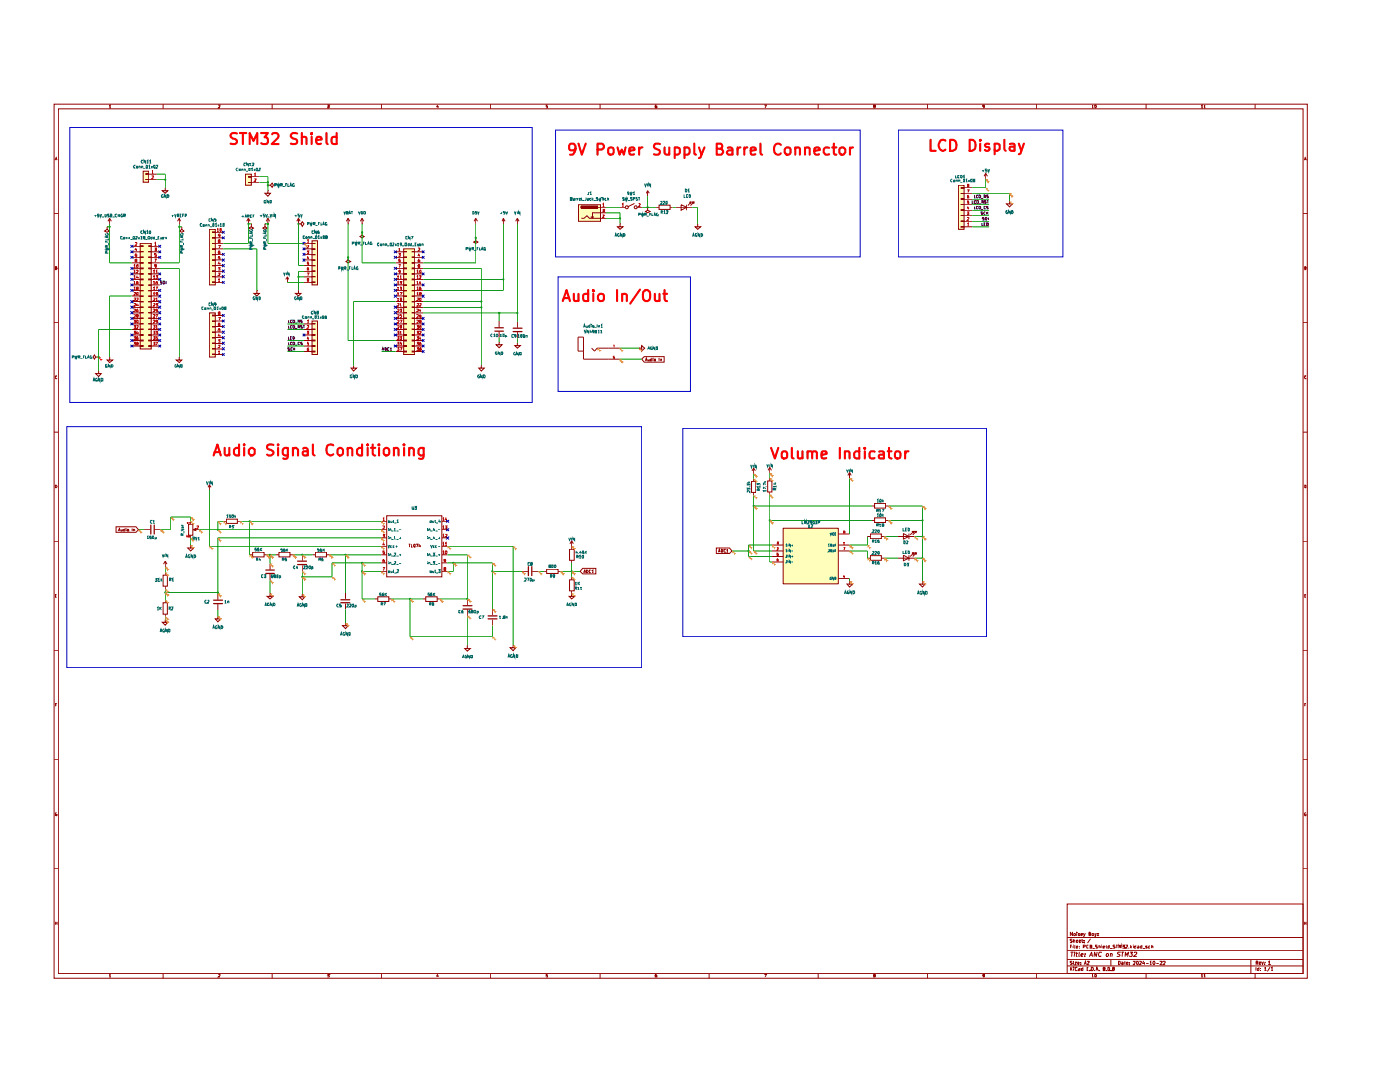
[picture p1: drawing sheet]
<svg xmlns="http://www.w3.org/2000/svg" width="279mm" height="216mm" viewBox="0 0 279 216" stroke-linecap="round" stroke-linejoin="round" font-family="sans-serif">
<g fill="none" stroke="#910000" stroke-width=".2">
<path d="M10.8 20.8h250.1v174.4h-250.1zM11 32l.2-.5 .2 .5M11 31.8h.3M11.6 21.7h248.5v172.6h-248.5zM21.8 21.1l.2-.1v.5M21.8 21.5h.3M32.6 20.8v.9M43.6 21h.3v.2l-.3 .3h.3M54.3 20.8v.9M65.3 21h.4l-.2 .2 .2 .2-.1 .1h-.3M76.2 20.8v.9M87.3 21l-.1 .3h.3"/>
<path d="M87.4 21.1v.4M97.9 20.8v.9M109.3 21h-.3v.2h.3v.3h-.3M119.8 20.8v.9M131 21h-.1l-.1 .5h.3v-.3l-.3 .1M141.5 20.8v.9M152.5 21h.5l-.3 .5M163.3 20.8v.9M174.5 21.2l-.1-.2h.2v.2h-.2l.1 .3 .2-.1-.2-.2M185.1 20.8v.9M196.5 21.2l-.3 .1-.1-.3h.4v.4l-.3 .1M206.9 20.8v.9"/>
<path d="M218 21.1l.1-.1v.5M218 21.5h.2M218.5 21h.2l.1 .3-.1 .2-.2-.1zM228.7 20.8v.9M239.7 21.1l.2-.1v.5M239.7 21.5h.4M240.2 21.1l.2-.1v.5M240.2 21.5h.4M250.5 20.8v.9M260.3 32l.2-.5 .2 .5M260.4 31.8h.2M10.8 42.6h.8"/>
<path d="M11 53.5h.3v-.3h-.3v.6l.4-.2-.2-.1M260.1 42.6h.8M260.4 53.5l.2-.1v-.2h-.2v.6l.2-.1v-.2M10.8 64.4h.8M11.4 75.1h-.4v.4h.4M260.1 64.4h.8M260.6 75.1a.27 .27 0 0 0-.3 .1 .27 .27 0 0 0 .2 .4l.1-.1M10.8 86.2h.8M11 96.8h.2l.2 .3-.2 .2h-.2zM260.1 86.2h.8M260.4 96.8l.2 .1v.4h-.2zM10.8 108h.8"/>
<path d="M11 118.8h.2M11.3 118.6h-.3v.6h.3M260.1 108h.8M260.4 118.8h.2M260.6 118.6h-.2v.6h.2M10.8 129.8h.8M260.1 129.8h.8M10.8 151.6h.8M11 140.7h.3M11.4 140.3h-.4v.6M260.1 151.6h.8M260.4 140.7h.2"/>
<path d="M260.6 140.3h-.2v.6M10.8 173.4h.8M11.3 162.2l-.3 .1v.4l.2 .1 .2-.1v-.2h-.2M260.1 173.4h.8M260.6 162.2a.31 .31 0 0 0-.3 .2 .31 .31 0 0 0 .2 .4l.1-.1v-.2M11 183.9v.6M11 184.2h.4M11.4 183.9v.6M21.8 194.6l.2-.2v.5M21.8 194.9h.3M32.6 194.3v.9M43.6 194.4h.3v.3l-.3 .2h.3"/>
<path d="M54.3 194.3v.9M65.3 194.4h.4l-.2 .2 .2 .3h-.4M76.2 194.3v.9M87.3 194.4l-.1 .4h.3M87.4 194.6v.3M97.9 194.3v.9M109.3 194.4h-.3v.3h.3v.2h-.3M119.8 194.3v.9M131 194.4l-.2 .1v.4h.3l-.1-.3-.2 .2M141.5 194.3v.9M152.5 194.4h.5l-.3 .5M163.3 194.3v.9"/>
<path d="M174.5 194.7l-.1-.3h.2l.1 .1-.2 .2h-.1v.2h.3l-.2-.2M185.1 194.3v.9M196.5 194.7l-.3 .1-.1-.3 .4-.1v.5h-.3M206.9 194.3v.9M213 180.4h47.1v13.9h-47.1zM213 192.7h47.1M213 191.5h47.1M213 189.7h47.1M213 187.1h47.1M213.7 193v.7M213.7 188.8h.1M213.7 190h.5"/>
<path d="M213.7 193.3l.3 .4M213.9 188.6h-.2v.6M214 190l-.1 .8M214 191.8l-.4 .1 .4 .3-.2 .3-.2-.1M214 187.4l-.4 .1 .4 .3-.2 .3-.2-.1M214 193l-.3 .4M214 186v.7l-.4-.7v.7M214.2 188.6h.1M214.2 188.8v.4M214.2 193v.1M214.2 191.8v.1M214.2 187.7h.3v.4"/>
<path d="M214.2 187.4v.7M214.2 192v.5M214.2 193.3v.4M214.4 186.3l.2 .1-.1 .3-.2-.1zM214.5 190v.1M214.5 190.2l-.1 .6M214.5 192h.3l-.3 .5h.3M214.5 188.6l.1 .6M214.7 190.2h.4M214.8 189l.3-.1-.1-.1h-.2v.4h.3M214.8 187.8l.3-.1-.1-.1-.2 .1v.3h.3M214.9 190l-.1 .8h.2"/>
<path d="M214.9 186v.1M214.9 186.3v.4M215 193.1h-.4v.5h.4M215.1 192.2h.2v-.2l-.2 .1v.3h.2M215.3 193.3h.2v.4h-.2l-.1-.2 .3-.1M215.3 187.8l.4-.1-.1-.1h-.2l-.1 .3 .1 .2 .3-.1M215.4 190v.8M215.4 189.2h.1M215.4 188.8h.1M215.5 186.3h-.3v.1l.3 .1v.2h-.3M215.7 192.4v.1M215.7 192.1v.1"/>
<path d="M215.7 190.6l.5-.1-.1-.3-.4 .2v.4h.4M215.7 186.5l.4-.1-.1-.1h-.3v.4h.3M215.9 187.6h.2M215.9 187.4v.5l.2 .2M216.1 193v.7h-.2l-.1-.4h.3M216.2 188.9h.3l.1-.2-.4-.1v.6M216.2 186.3l.2 .4M216.4 192.5l.2-.7 .2 .7M216.4 188v.1M216.4 187.7h.1M216.5 192.2h.2M216.5 190.8h.1"/>
<path d="M216.6 190.3v.1M216.6 186.3l-.4 .6M217 191.9h.4l-.4 .6h.4M217 193.3h.1M217.2 193h-.2v.7h.2M217.2 188.6l-.3 .1v.4l.3 .1M217.3 186.4l.4-.1-.2-.3h-.2v.7h.3l.1-.3h-.2M217.4 190.8l.4-.8 .2 .8M217.6 193.6v.1M217.6 188.8h.2l.1-.1-.3-.1v.6h.3v-.3l-.2-.1M217.6 190.6h.3M217.6 187.3l-.6 .9"/>
<path d="M217.8 193a.38 .38 0 0 1 .4 .2 .38 .38 0 0 1-.1 .5h-.3zM217.9 186.4l.3-.1 .1 .3-.3 .1zM218 194.6l.1-.2v.5M218 194.9h.2M218.1 189.3h.4M218.5 194.5l.2-.1v.5h-.2zM218.5 193.6v.1M218.5 186.3l.1 .4M218.7 193.7l.2-.7 .3 .7M218.7 193.5h.4M218.8 186.3l-.3 .6M218.9 190l-.1 .8-.4-.8v.8"/>
<path d="M218.9 186.3h.4l-.4 .4h.4M219 188.6h-.3v.2l.3 .1v.3h-.3M219.3 193.6v.1M219.3 188.8h.3v.4M219.3 188.6v.6M219.8 190.1l-.3-.1-.3 .5 .2 .3h.3M219.9 188.6h.1M219.9 188.8v.4M220.2 189l.3-.2h-.3v.4h.2M220.3 193.3v-.3l.2 .1v.2h-.3v.4l.3-.1v-.3h-.2M220.8 193.6v.1M220.8 188.6l.1 .6"/>
<path d="M220.8 190.3h.4v.4l-.1 .1h-.3l-.1-.1zM221.2 193l.2 .2v.5l-.3-.1zM221.4 188.6v.6h-.3v-.4h.3M221.5 189.3h.5M221.6 190.3l.3-.1v.6M221.7 190.2l-.1 .6M221.7 193.6v.1M221.7 191.5v1.2M222.1 193.3l-.1-.2 .3-.1 .1 .3h-.4v.4l.4-.1-.1-.3M222.5 188.6h-.3l-.1 .2a.3 .3 0 0 1 .3 .1 .3 .3 0 0 1 .1 .3h-.4M222.7 188.6h.4M222.9 188.6v.6"/>
<path d="M223.2 191.8l.4 .1v.4l-.2 .2h-.2zM223.3 189.2v-.6l.3 .4 .1-.4v.6M223.6 190h-.4l-.2 .2 .5 .5-.1 .1h-.5M223.9 190h.4M223.9 192.1h.3v.4M224 188.6h.4l-.2 .2h.2v.4h-.4M224 190l-.1 .8M224.2 192.2l-.4 .1 .1 .2 .3-.1M224.4 192h.2M224.5 191.8l.1 .7M224.5 190.8l.1-.8 .2 .6 .4-.6-.2 .8M224.7 188.6h.3v.2l-.4 .4h.4"/>
<path d="M224.8 192.2h.3l-.1-.2-.2 .1v.3h.3M225.3 189.2h.1M225.4 192.4v.1M225.4 192.1v.1M225.6 190h.5l-.4 .3 .3 .1v.3l-.1 .1h-.5M225.6 188.6v.6M225.7 189l.1 .2M225.8 188.8l-.2 .2M226.2 191.9l.3-.1v.3l-.3 .4h.3M226.2 188.6h.1M226.2 188.8v.4M226.4 190.1l.4-.1 .1 .2-.7 .6h.6"/>
<path d="M226.7 188.8h-.3v.4h.3M226.9 191.8a.34 .34 0 0 1 .3 .3 .34 .34 0 0 1-.3 .4l-.1-.3zM227 188.8h.3v.4h-.3v-.2l.3-.1M227.5 191.9l.2-.1 .1 .3-.4 .4h.4M227.9 188.6v.6l-.4-.1 .2-.3h.2M228 189.3h.6M228.2 191.7l-.2 .5h.5M228.4 192v.5M228.7 194.3v.9M228.7 192.2h.5M228.9 188.8h-.2l-.1 .1 .4 .2-.4 .1M229.5 192l.2-.2v.7"/>
<path d="M229.5 188.8h-.3v.4h.3M229.5 192.5h.3M229.8 188.8h.3v.4M229.8 188.6v.6M230.2 191.8a.34 .34 0 0 1 .3 .3 .34 .34 0 0 1-.2 .4l-.2-.3zM230.8 192.2h.5M231.5 191.9h.4l-.4 .6h.4M232.1 191.9h.4l-.4 .6h.4M239.7 194.6l.2-.2v.5M239.7 194.9h.4M240.2 194.6l.2-.2v.5M240.2 194.9h.4"/>
<path d="M249.6 191.5v2.8M250.5 194.3v.9M250.7 193v.7M250.7 192.1h.3v-.2l-.3-.1v.6M250.9 192.1l.1 .3M251.2 193v.7h-.2v-.4h.2M251.3 192.2l.3-.1-.1-.2-.2 .1v.4h.2M251.6 193.6v.1M251.6 193.3h.1M251.8 191.9l.2 .5 .1-.5M252.3 193.2l.2-.2v.7M252.3 193.7h.5"/>
<path d="M252.4 192.4h.1M252.4 192h.1M253.2 191.9l.1-.1v.6M253.2 192.4h.4M253.4 193l-.5 .8M253.7 193.2l.2-.2v.7M253.7 193.7h.3M260.3 184.2h.3M260.3 183.9v.6M260.6 183.9v.6"/>
</g>
<g fill="#ffb">
<path d="M49 34.8h1.2v2.2h-1.2z"/>
<path d="M41.8 45.8h1.2v11.1h-1.2z"/>
<path d="M41.8 62.4h1.2v8.8h-1.2z"/>
<path d="M28.6 34.2h1.1v2.2h-1.1z"/>
<path d="M28 48.6h2.2v21h-2.2z"/>
<path d="M115.4 40.9h4.4v3.3h-4.4z"/>
<path d="M156.3 105.5h11v11h-11z"/>
<path d="M62.3 48h1.1v8.9h-1.1z"/>
<path d="M62.3 64.1h1.1v6.6h-1.1z"/>
<path d="M191.3 37h1.1v8.8h-1.1z"/>
<path d="M80.6 49.7h2.2v21h-2.2z"/>
</g>
<path d="M57.5 67.2v.5h.3M57.5 63.9v.5h.3M58 67.4h.1M58.2 67.2h-.2v.5h.2M58.3 63.9l-.3 .1v.3h.3M58.5 67.2h.1l.2 .2-.2 .3h-.1zM58.5 63.9l.3 .1-.1 .4h-.2zM58.9 64.5h.4M59.5 64.1h.2l.1-.1-.3-.1v.5M59.6 64.1l.2 .3M60.3 63.9h-.3v.2l.3 .1-.1 .2h-.2" fill="none" stroke="#0f0f0f" stroke-width=".2"/>
<g fill="none" stroke="#910000" stroke-width=".2">
<path d="M28.6 34.2h1.1v2.2h-1.1zM29.1 35.8l.6 .1zM29.1 34.7l.6 .1zM29.7 34.8h1.6M29.7 35.9h1.6M33 37.5v.6h-.6l.6 .5 .5-.5h-.5M33 37.5h.1M49 34.8h1.2v2.2h-1.2zM49.6 36.4h.6zM49.6 35.3h.6zM50.2 35.3h1.6M50.2 36.4h1.6"/>
<path d="M53.5 37h.5l.3-.5 .3 .5-.3 .4-.3-.4M53.5 37h.1M53.5 38.1v.5h.5l-.5 .6-.6-.6h.6M53.5 38.1h.1M21.4 45.3v.5l-.5 .3 .5 .3 .4-.3-.4-.3M21.4 45.3h.1M21.9 44.7h.1M21.9 43.6l-.4 .6M21.9 43.6v1.1M21.9 43.6l.3 .6M26.3 49.1h1.7M26.3 53.6h1.7"/>
<path d="M26.3 54.7h1.7M26.3 55.8h1.7M26.3 56.9h1.7M26.3 58h1.7M26.3 59.1h1.7M26.3 50.2h1.7M26.3 51.4h1.7M26.3 52.5h1.7M28 48.6h2.2v21h-2.2zM28 59.1h.6zM28 58h.6zM28 56.9h.6z"/>
<path d="M28 55.7h.6v.1h-.6zM28 54.6h.6v.1h-.6zM28 53.5h.6v.1h-.6zM28 52.4h.6v.1h-.6zM28 51.3h.6v.1h-.6zM28 50.2h.6zM28 49.1h.6zM29.7 59.1h.5zM29.7 58h.5zM29.7 56.9h.5zM29.7 55.7h.5v.1h-.5zM29.7 54.6h.5v.1h-.5z"/>
<path d="M29.7 53.5h.5v.1h-.5zM29.7 52.4h.5v.1h-.5zM29.7 51.3h.5v.1h-.5zM29.7 50.2h.5zM29.7 49.1h.5zM30.2 49.1h1.7M30.2 53.6h1.7M30.2 54.7h1.7M30.2 55.8h1.7M30.2 56.9h1.7M30.2 58h1.7M30.2 59.1h1.7"/>
<path d="M30.2 50.2h1.7M30.2 51.4h1.7M30.2 52.5h1.7M35.8 44.7h.1M35.8 43.6l-.4 .6M35.8 43.6v1.1M35.8 43.6l.2 .6M36.3 45.3v.5l.4 .3-.4 .3-.4-.3 .4-.3M36.3 45.3h.1M41.8 45.8h1.2v11.1h-1.2zM42.4 46.3h.6v.1h-.6zM42.4 47.4h.6v.1h-.6z"/>
<path d="M42.4 48.6h.6zM42.4 49.7h.6zM42.4 50.8h.6zM42.4 51.9h.6zM42.4 53h.6zM42.4 54.1h.6zM42.4 55.2h.6zM42.4 56.3h.6zM43 56.3h1.6M43 46.4h1.6M43 55.2h1.6M43 54.1h1.6"/>
<path d="M43 53h1.6M43 51.9h1.6M43 50.8h1.6M43 49.7h1.6M43 48.6h1.6M43 47.5h1.6M72.3 44.7h.1M72.3 43.6l-.4 .6M72.3 43.6v1.1M72.3 43.6l.3 .6M103.3 44.7h.1M103.3 43.6l-.4 .6"/>
<path d="M103.3 43.6v1.1M103.3 43.6l.3 .6M115.4 40.9h4.4v3.3h-4.4zM116.2 41.1l-.2 .3 .2 .2M123.7 44.7v.6h.6l-.6 .5-.5-.5h.5M123.7 44.7h.1M123.7 41.4h1.1M124.9 41.1h.4v.5h-.4zM126.6 40.6l-1.3 .7M126.7 41.1h.4v.5h-.4zM127 41.4h1.1M19.1 71.2l-.3 .5-.2-.5 .2-.4 .3 .4h.6"/>
<path d="M19.7 74v.5h.5l-.5 .6-.6-.6h.6M19.7 74h.1M19.7 71.2h.1M21.9 71.2v.6h.6l-.6 .5-.5-.5h.5M21.9 71.2h.1M26.3 60.2h1.7M26.3 61.3h1.7M26.3 62.4h1.7M26.3 63.5h1.7M26.3 64.6h1.7M26.3 65.7h1.7M26.3 66.8h1.7"/>
<path d="M26.3 67.9h1.7M26.3 69h1.7M28 69h.6v.1h-.6zM28 67.9h.6v.1h-.6zM28 66.8h.6v.1h-.6zM28 65.7h.6zM28 64.6h.6zM28 63.5h.6zM28 62.4h.6zM28 61.3h.6zM28 60.2h.6zM29.7 69h.5v.1h-.5z"/>
<path d="M29.7 67.9h.5v.1h-.5zM29.7 66.8h.5v.1h-.5zM29.7 65.7h.5zM29.7 64.6h.5zM29.7 63.5h.5zM29.7 62.4h.5zM29.7 61.3h.5zM29.7 60.2h.5zM30.2 60.2h1.7M30.2 61.3h1.7M30.2 62.4h1.7M30.2 63.5h1.7"/>
<path d="M30.2 64.6h1.7M30.2 65.7h1.7M30.2 66.8h1.7M30.2 67.9h1.7M30.2 69h1.7M35.8 71.2v.6h.5l-.5 .5-.6-.5h.6M35.8 71.2h.1M41.8 62.4h1.2v8.8h-1.2zM42.4 62.9h.6v.1h-.6zM42.4 64.1h.6zM42.4 65.2h.6zM42.4 66.3h.6z"/>
<path d="M42.4 67.4h.6zM42.4 68.5h.6zM42.4 69.6h.6zM42.4 70.7h.6zM43 70.7h1.6M43 69.6h1.6M43 68.5h1.6M43 67.4h1.6M43 66.3h1.6M43 65.2h1.6M43 64.1h1.6M43 62.9h1.6"/>
<path d="M70.6 72.9v.5h.6l-.6 .6-.5-.6h.5M70.6 72.9h.1M96.1 72.9v.5h.5l-.5 .6-.6-.6h.6M96.1 72.9h.1M127.6 69.5h.5v-.5l.6 .5-.6 .6v-.6M127.6 69.5h.1M128.6 71.2h3.9v1.1h-3.9l-.5-.6zM128.8 72l.2-.6 .2 .6M128.8 71.8h.3M129.3 71.7v.3l.3-.1M129.6 71.7v.3M130.1 71.4v.6h-.3v-.3h.3"/>
<path d="M130.3 71.4v.1M130.3 71.7v.3M130.6 71.7h.3v.3h-.3zM131.5 71.4v.6M131.8 72v-.3h.2v.3"/>
</g>
<g fill="none" stroke="#b90000" stroke-width=".2">
<path d="M30.4 34.2v-.2v.6M30.4 35.2l.2-.1v.2l-.3 .4h.3M30.4 34.6h.2M50.8 34.7l.1-.1v.5M50.8 35.7h.3l-.3 .5h.3M50.8 35.1h.3M26.7 53l.2-.2v.6M26.7 54.1l.2-.2v.6M26.7 55.2l.2-.2v.6M26.7 56.3l.2-.1v.5M26.7 57.4l.2-.1v.5M26.7 58.4h.4l-.4 .5h.4"/>
<path d="M26.7 59.5h.4v.2l-.4 .3h.4M26.7 53.4h.4M26.7 54.5h.4M26.7 55.6h.4M26.7 56.7h.4M26.7 57.8h.4M27 48.5h.3l-.3 .5h.3M27.1 49.5l-.1 .3h.3M27.1 51.9l-.1-.1 .2-.1 .1 .2-.3 .1 .1 .3 .2-.1-.1-.3M27.2 54h.4l-.4 .5h.4M27.2 59.5h.4v.2l-.4 .3h.4M27.2 50.6l-.1 .1-.1 .3 .1 .2 .2-.1v-.3l-.3 .1"/>
<path d="M27.2 49.7v.4M27.3 58.4h.3v.5h-.3l-.1-.2zM27.4 52.8l.2 .1-.1 .5h-.2l-.1-.3zM27.4 55l-.2 .4h.4M27.4 57.4h-.2l.4-.1v.1l-.4 .2 .1 .2h.3l-.1-.4M27.6 56.2h-.3l-.1 .1v.3l.4 .1v-.4l-.4 .1M27.6 55.2v.4M30.6 54.1l.2-.2v.6M30.6 55.2l.2-.2v.6M30.6 56.3l.2-.1v.5M30.6 57.4l.2-.1v.5M30.6 58.5l.2-.1v.5"/>
<path d="M30.6 59.5l.3 .1-.3 .4h.3M30.6 54.5h.3M30.6 55.6h.3M30.6 56.7h.3M30.6 57.8h.3M30.6 58.9h.3M30.9 48.6l.1-.2v.6M30.9 49.5h.3l-.2 .2h.2v.3h-.3M30.9 51.7h.3l-.3 .6M30.9 49h.3M31.1 54.1l.2-.2v.6M31.1 55h.4l-.2 .2 .2 .3h-.4"/>
<path d="M31.1 57.3h.4l-.3 .5M31.1 59.6l.2-.1v.5M31.1 54.5h.4M31.1 60h.4M31.2 50.6h-.3v.2h.3v.3h-.3M31.2 53l-.3 .1v-.2h.3l-.1 .5h-.2M31.5 56.2h-.3l-.1 .2 .3-.1 .1 .3h-.4M31.5 58.5l-.3 .2-.1-.2 .4-.1v.4l-.3 .1M43.3 45.8l.2-.2v.6M43.3 46.2h.3M43.6 55.8l.1-.2v.6M43.6 54.6l.3-.1v.2l-.3 .3h.3"/>
<path d="M43.6 53.4h.3l-.2 .2h.2v.3h-.3M43.6 49h.4l-.3 .5M43.6 56.2h.3M43.7 52.2l-.1 .4h.4M43.7 48h-.1l.2-.2 .1 .2-.3 .2v.2h.3l-.1-.4M43.9 51.2h-.3v.2h.2l.1 .3h-.3M43.9 50.1h-.3v.1v.3l.3 .1v-.4l-.3 .1M43.9 46.9l-.3 .1v-.1l.1-.2 .2 .1v.3l-.3 .2M43.9 52.5v.3M44 45.6l.2 .1-.1 .5-.2-.1zM124.2 40.8l.1-.2v.6M124.2 41.2h.2"/>
<path d="M127.5 40.7l.1-.1 .2 .2-.3 .4h.3M26.7 60.6h.4v.2l-.4 .3h.4M26.7 61.8h.4v.1l-.4 .3h.4M26.7 62.9h.4l-.4 .5h.4M26.7 63.9h.4l-.2 .2h.2v.3h-.4M26.7 65h.4l-.2 .2h.2v.3h-.4M26.7 66.1h.4l-.2 .2h.2v.3h-.4M26.7 67.2h.4l-.2 .2h.2v.3h-.4M26.7 68.3h.4l-.2 .2h.2v.3h-.4M27.2 65.1l.4-.1v.2l-.4 .4h.4M27.3 63.9l.3 .1-.1 .5-.3-.3zM27.4 60.6l-.2 .3h.4"/>
<path d="M27.4 63l-.2-.1 .4-.1-.1 .2-.3 .1 .2 .3 .2-.1-.1-.3M27.4 66.1l-.2 .4h.4M27.4 68.5h-.2l.3-.2 .1 .2-.4 .1 .1 .3h.3l-.1-.4M27.6 61.7h-.2l-.2 .2 .1 .3h.3l-.1-.4-.3 .2M27.6 67.2h-.2l-.2 .2 .1 .4h.3v-.4l-.4 .1M27.6 60.7v.4M27.6 66.3v.4M30.6 60.6l.3 .1-.3 .4h.3M30.6 61.8h.3l-.3 .4h.3M30.6 62.9h.3l-.3 .5h.3M30.6 64h.3l-.3 .5h.3M30.6 65h.3l-.1 .2 .1 .2-.1 .2-.2-.1"/>
<path d="M30.6 66.1h.3l-.1 .2 .1 .3h-.3M30.6 67.2h.3l-.1 .2 .1 .3h-.3M30.6 68.3h.3l-.1 .2 .1 .3h-.3M31.1 60.6h.4l-.2 .1 .2 .1v.3h-.4M31.1 62.8h.4l-.3 .6M31.1 65.2l.2-.2v.6M31.1 66.1h.4l-.2 .2h.2v.3h-.4M31.1 68.3h.4l-.3 .6M31.1 65.6h.4M31.5 61.7h-.3l-.1 .2 .3-.1 .1 .4h-.4M31.5 64.1l-.3 .1-.1-.2h.4v.3l-.3 .2M31.5 67.2h-.3l-.1 .2h.4v.3h-.4"/>
<path d="M43.6 70.1l.1-.1v.6M43.6 69l.3-.1v.2l-.3 .3h.3M43.6 67.8h.3l-.2 .1 .2 .1v.3h-.3M43.6 63.4h.4l-.3 .5M43.6 70.6h.3M43.7 66.6l-.1 .4h.4M43.7 62.4h-.1l.2-.2 .1 .2-.3 .2v.2h.3l-.1-.4M43.9 65.6h-.3v.2l.3-.1v.4h-.3M43.9 64.5h-.3v.1v.3l.3 .1v-.4l-.3 .1M43.9 66.8v.4"/>
</g>
<path d="M116 41.2l.2-.1v.5l-.2-.1z" fill="#910000"/>
<path d="M116 43.6h.5l.6-.5 .5 .5h2.2M116.2 41.1h3.1v.5h-3.1zM118.5 43.2l-.3 .3M119.3 41.4h.5M119.8 42.5h-1.6v1l-.3-.3" fill="none" stroke="#910000" stroke-width=".2"/>
<path d="M116.2 41.1h3.1v.5h-3.1z" fill="#910000"/>
<g fill="none" stroke="#910000" stroke-width=".2">
<path d="M129.2 39.2h.1M129.2 38.1l-.2 .5M129.2 38.1v1.1M129.2 38.1l.4 .5M119.8 41.4h1.1M119.8 43.6h1.1M119.8 42.5h1.1M130.9 41.4h.6M131.5 40.9h2.2v.9h-2.2zM133.7 41.4h.5M134.8 41.4h3.3M135.9 40.9l1.1 .5-1.1 .6z"/>
<path d="M137 40.9v1.1M137.9 40.7v-.4h-.3h.3l-.6 .7M138.5 40.7v-.4h-.4h.4l-.7 .7M139.2 44.7v.6h.6l-.6 .5-.5-.5h.5M139.2 44.7h.1M150 96.1h.8v2.2h-.8zM150.4 94.5h.1M150.4 93.4l-.3 .5M150.4 93.4v1.1M150.4 95.5v.6M150.4 98.3v.5M150.4 93.4l.3 .5"/>
<path d="M153.2 96h.9v2.2h-.9zM153.6 94.4h.1M153.6 93.3v1.1M153.6 95.4v.6M153.6 98.2v.5M153.6 93.3l-.3 .6M153.6 93.3l.4 .6M169.5 95.4h.1M169.5 94.3l-.3 .6M169.5 94.3v1.1M169.5 94.3l.4 .6M33 113.1h.1"/>
<path d="M33 112l-.4 .6M33 112v1.1M33 112l.3 .6M38.1 108.8v.5h.6l-.6 .6-.6-.6h.6M38.1 108.8h.1M38.6 105.7l.5-.2v.4zM38.7 105.7h.5M143 109.3h2.6l.5 .6-.5 .5h-2.6zM143.4 110.2l.2-.6 .1 .6M143.5 110h.2M144 109.6l.2 .1-.1 .5h-.1zM144.8 109.7h-.3v.4h.3"/>
<path d="M145 109.8l.2-.2v.6M145 110.2h.3M154.1 108.8h2.2M154.1 109.9h2.2M154.1 111h2.2M154.1 112.1h2.2M156.3 105.4h11v11.1h-11zM167.3 108.8h2.2M167.3 109.9h2.2M167.3 115.4h2.2M167.3 106.6h2.2M169.5 116v.5h.6l-.6 .6-.5-.6h.5"/>
<path d="M169.5 116h.1M173.1 107.1h.6M173.1 111.4h.6M173.7 106.6h2.2v.9h-2.2zM173.7 110.9h2.2v.9h-2.2zM174 101h.5M174 103.8h.5M174.5 100.5h2.2v.9h-2.2zM174.5 103.3h2.2v1h-2.2zM175.9 107.1h.5M175.9 111.4h.5M176.7 101h.6"/>
<path d="M176.7 103.8h.6M179.2 107.1h3.3M179.2 111.4h3.3M180.3 106.5l1.1 .6-1.1 .5zM180.3 110.8l1.1 .6-1.1 .5zM181.4 106.5v1.1M181.4 110.8v1.1M182.3 106.4v-.4h-.3h.3l-.6 .7M182.3 110.7v-.3h-.3h.3l-.6 .6M182.8 106.4v-.4h-.3h.3l-.6 .7M182.8 110.7v-.3h-.3h.3l-.6 .6M184.1 116v.5h.5l-.5 .6-.6-.6h.6"/>
<path d="M184.1 116h.1"/>
</g>
<g fill="none" stroke="#b90000" stroke-width=".2">
<path d="M120.3 40.8l.1-.2v.6M120.3 42.9l.3 .1-.3 .4h.3M120.3 41.8h.3l-.2 .2 .2 .2h-.3M120.3 41.2h.3M155.1 109.3h.2l-.2 .5h.2M155.1 108.2h.2l-.1 .1 .1 .3h-.2M155.2 111.5l-.1 .1v.3l.1 .1 .1-.3h-.2M155.3 110.4h-.2v.2h.2l-.1 .3-.1-.1M168.4 108.3v-.1v.4M168.4 109.3h.2l-.2 .5M168.4 108.6h.2M168.4 114.8v.3h.2"/>
<path d="M168.4 106.1v-.1h.2l-.2 .2v.2h.2l-.1-.3M168.5 114.9v.4"/>
</g>
<g fill="none" stroke="#006665" stroke-width=".2">
<path d="M156.8 109.8l.1-.1v.4M156.8 108.7l.1-.1v.4M156.8 110.8h.3l-.3 .4h.3M156.8 111.9h.3l-.3 .4h.3M156.8 109h.3M156.8 110.1h.3M157.3 108.6v.4M157.3 109.7v.4M157.3 110.8v.4M157.3 111.9v.4M157.8 109.7v.4l-.3-.4v.4M157.8 108.6v.4l-.3-.4v.4"/>
<path d="M157.8 110.8v.4l-.3-.4v.4M157.8 111.9v.4l-.3-.4v.4M157.9 109.9h.4M157.9 108.8h.4M157.9 111h.4M157.9 112.1h.4M158.1 108.7v.3M158.1 110.9v.3M165.3 108.7l.1-.1v.4M165.3 109.7h.3l-.3 .4h.3M165.3 109h.3M165.7 106.3l.1 .5 .2-.5"/>
<path d="M165.7 108.6h.3v.4l-.3-.1zM165.7 109.7h.3v.4l-.3-.1zM165.9 115.2l-.2 .1v.3h.2l-.1-.2M166.2 108.6v.4l.3-.1v-.3M166.2 109.7v.4l.3-.1v-.3M166.3 115.2v.4l-.2-.4v.4M166.4 106.4a.23 .23 0 0 0-.3 .1 .23 .23 0 0 0 .1 .3l.2-.1M166.6 115.2l.2 .1v.3h-.2zM166.6 108.6h.2M166.6 109.7h.2M166.8 108.6v.4M166.8 109.7v.4"/>
<path d="M166.8 106.4h-.2v.3h.2"/>
</g>
<path d="M38.6 105.7l.5-.2v.4z" fill="#910000"/>
<g fill="none" stroke="#910000" stroke-width=".2">
<path d="M191.3 37h1.1v8.8h-1.1zM191.8 37.5h.6zM191.8 38.6l.6 .1zM191.8 39.7l.6 .1zM192.4 39.8h1.6M192.4 38.6h1.6M192.4 37.5h1.6M196.7 35.7h.1M196.7 34.6l-.3 .6M196.7 34.6v1.1M196.7 34.6l.4 .6M49.6 44.7h.1"/>
<path d="M49.6 43.6l-.4 .6M49.6 43.6v1.1M49.6 43.6l.3 .6M50.2 44.7v.6l.4 .2-.4 .3-.5-.3 .5-.2M50.2 44.7h.1M51.3 58v.5h.5l-.5 .6-.6-.6h.6M51.3 58h.1M52.9 44.7v.6l-.4 .2 .4 .3 .4-.3-.4-.2M52.9 44.7h.1M53.5 44.7h.1M53.5 43.6l-.4 .6M53.5 43.6v1.1"/>
<path d="M53.5 43.6l.3 .6M57.4 56.3h.1M57.4 55.2l-.4 .6M57.4 55.2v1.1M57.4 55.2l.2 .6M59.6 44.7h.5l.2-.5 .4 .5-.4 .5-.2-.5M59.6 44.7h.1M59.6 58v.5h.5l-.5 .6-.6-.6h.6M59.6 58h.1M59.6 43.6l-.4 .6M59.6 43.6v1.1M59.6 43.6l.3 .6"/>
<path d="M60.7 48.6h1.6M60.7 49.7h1.6M60.7 50.8h1.6M60.7 51.9h1.6M60.7 53h1.6M60.7 54.1h1.6M60.7 55.2h1.6M60.7 56.3h1.6M62.3 56.3h.6zM62.3 55.2h.6zM62.3 54.1h.6zM62.3 53h.6z"/>
<path d="M62.3 51.9h.6zM62.3 50.8h.6zM62.3 49.7h.6zM62.3 48.6h.6zM62.3 48h1.1v8.9h-1.1zM69.5 44.7h.1M69.5 51.4v.5l.5 .3-.5 .3-.5-.3 .5-.3M69.5 51.4h.1M69.5 43.6l-.4 .6M69.5 43.6v1.1M69.5 43.6l.3 .6M72.3 46.4v.5l.4 .3-.4 .3-.5-.3 .5-.3"/>
<path d="M72.3 46.4h.1M79 50.2h1.6M79 54.7h1.6M79 55.8h1.6M79 56.9h1.6M79 58h1.6M79 59.1h1.6M79 51.4h1.6M79 52.5h1.6M79 53.6h1.6M80.6 59.1h.6zM80.6 58h.6z"/>
<path d="M80.6 56.9h.6zM80.6 55.7h.6v.1h-.6zM80.6 54.6h.6v.1h-.6zM80.6 53.5h.6v.1h-.6zM80.6 52.4h.6v.1h-.6zM80.6 51.3h.6v.1h-.6zM80.6 50.2h.6zM80.6 49.7h2.2v21h-2.2zM82.3 59.1h.5zM82.3 58h.5zM82.3 56.9h.5zM82.3 55.7h.5v.1h-.5z"/>
<path d="M82.3 54.6h.5v.1h-.5zM82.3 53.5h.5v.1h-.5zM82.3 52.4h.5v.1h-.5zM82.3 51.3h.5v.1h-.5zM82.3 50.2h.5zM82.8 50.2h1.7M82.8 54.7h1.7M82.8 55.8h1.7M82.8 56.9h1.7M82.8 58h1.7M82.8 59.1h1.7M82.8 51.4h1.7"/>
<path d="M82.8 52.5h1.7M82.8 53.6h1.7M95 44.7h.1M95 47.5v.5l.4 .3-.4 .3-.5-.3 .5-.3M95 47.5h.1M95 43.6l-.4 .6M95 43.6v1.1M95 43.6l.3 .6M100.5 44.7h.1M100.5 43.6l-.3 .6M100.5 43.6v1.1M100.5 43.6l.3 .6"/>
<path d="M129.2 41.4v.6l.6 .2-.6 .3-.4-.3 .4-.2M129.2 41.4h.1M191.8 40.8l.6 .1zM191.8 41.9l.6 .1zM191.8 43l.6 .1zM191.8 44.1h.6v.1h-.6zM191.8 45.2h.6v.1h-.6zM192.4 45.3h1.6M192.4 44.2h1.6M192.4 43.1h1.6M192.4 42h1.6M192.4 40.9h1.6"/>
<path d="M201.5 40.2v.5h.6l-.6 .6-.6-.6h.6M201.5 40.2h.1M60.7 64.6h1.6M60.7 65.7h1.6M60.7 66.8h1.6M60.7 67.9h1.6M60.7 69h1.6M60.7 70.1h1.6M62.3 70.1h.6v.1h-.6zM62.3 69h.6v.1h-.6zM62.3 67.9h.6v.1h-.6zM62.3 66.8h.6v.1h-.6z"/>
<path d="M62.3 65.7h.6zM62.3 64.6h.6zM62.3 64.1h1.1v6.6h-1.1zM79 64.6h1.6M79 65.7h1.6M79 66.8h1.6M79 67.9h1.6M79 69h1.6M79 70.1h1.6M79 60.2h1.6M79 61.3h1.6M79 62.4h1.6"/>
<path d="M79 63.5h1.6M80.6 70.1h.6v.1h-.6zM80.6 69h.6v.1h-.6zM80.6 67.9h.6v.1h-.6zM80.6 66.8h.6v.1h-.6zM80.6 65.7h.6zM80.6 64.6h.6zM80.6 63.5h.6zM80.6 62.4h.6zM80.6 61.3h.6zM80.6 60.2h.6zM82.3 70.1h.5v.1h-.5z"/>
<path d="M82.3 69h.5v.1h-.5zM82.3 67.9h.5v.1h-.5zM82.3 66.8h.5v.1h-.5zM82.3 65.7h.5zM82.3 64.6h.5zM82.3 63.5h.5zM82.3 62.4h.5zM82.3 61.3h.5zM82.3 60.2h.5zM82.8 64.6h1.7M82.8 65.7h1.7M82.8 66.8h1.7"/>
<path d="M82.8 67.9h1.7M82.8 69h1.7M82.8 70.1h1.7M82.8 60.2h1.7M82.8 61.3h1.7M82.8 62.4h1.7M82.8 63.5h1.7M99.6 68.3v.5h.6l-.6 .6-.6-.6h.6M99.6 68.3h.1M99.6 64.1v1.2M99.6 66.2v1.2M103.3 68.4v.6h.5l-.5 .5-.6-.5h.6"/>
<path d="M103.3 68.4h.1M103.3 64.2v1.2M103.3 66.3v1.2M116.5 70.1h-1.1v-2.8h1.1v4.4h7.2M118.1 69.5l.6 .6 .5-.6h4.5M41.8 97.8h.1M41.8 96.7l-.3 .5M41.8 96.7v1.1M41.8 96.7l.3 .5M23.2 105.1h3.9l.5 .6-.5 .5h-3.9zM23.6 106l.2-.5 .2 .5M23.7 105.8h.2"/>
<path d="M24.2 105.6v.4h.2v-.4M24.9 105.5v.5h-.2v-.4h.2M25.2 105.5h.1M25.2 105.6v.4M25.4 105.6l.3 .1v.3h-.3zM26.4 105.5v.5M26.6 105.7h.3v.3M26.6 105.6v.4M28.7 105.7h1.3M30.9 105.7h1.1M32.6 114.8h.8v2.2h-.8zM33 114.3v.5"/>
<path d="M33 117v.6M33 119.8v.5M37.6 104.6h.9v2.2h-.9zM38.1 104v.6M38.1 106.8v.5M39.2 105.7h.6M43.5 118.4v1.3M44.6 104h.6M45.2 103.6h2.2v.8h-2.2zM47.4 104h.5M49.9 110.7h.5M50.4 110.2h2.3v.9h-2.3z"/>
<path d="M52.7 110.7h.5M53.9 118.4v.6h.6l-.6 .5-.6-.5h.6M53.9 118.4h.1M53.9 112.5v1.2M53.9 114.5v1.3M55.1 110.7h.6M55.7 110.2h2.2v.9h-2.2zM57.9 110.7h.6M60.3 118.6v.5h.5l-.5 .6-.6-.6h.6M60.3 118.6h.1M60.3 110.7v1.2M60.3 112.8v1.2"/>
<path d="M62.4 110.7h.5M62.9 110.2h2.3v.9h-2.3zM65.2 110.7h.5M69 118.3v1.2M74.8 119.5h.6M75.4 119.1h2.2v.9h-2.2zM76.1 105.7h1.1M76.1 110.7h1.1M76.1 104h1.1M76.1 114h1.1M76.1 109h1.1M76.1 107.3h1.1"/>
<path d="M76.1 112.3h1.1M77.2 102.9h11v12.2h-11zM77.6 119.5h.5M81.6 108.6h.3M81.7 108.6v.6M82.1 108.6v.6h.2M82.7 108.6l.1 .1v.5l-.3-.3zM83 108.6h.4l-.2 .6M83.7 108.6l-.1 .4h.3M83.9 108.8v.4M84.5 119.5h.5M85 119.1h2.2v.9h-2.2z"/>
<path d="M87.2 119.5h.6M88.2 105.7h1.1M88.2 110.7h1.1M88.2 104h1.1M88.2 114h1.1M88.2 109h1.1M88.2 107.3h1.1M88.2 112.3h1.1M93.3 119.5v1.3M104.2 114h1.2M106.2 114h1.3M108.6 114h.5"/>
<path d="M109.1 113.6h2.3v.8h-2.3zM111.4 114h.5M113.7 109.6h.9v2.2h-.9zM113.7 115.7h.9v2.2h-.9zM114.1 118.4v.6h.6l-.6 .5-.5-.5h.5M114.1 118.4h.1M114.1 109h.1M114.1 107.9v1.7M114.1 111.8v.5M114.1 115.1v.6M114.1 117.9v.5M114.1 107.9l-.4 .6"/>
<path d="M114.1 107.9l.3 .6M116.3 113.4h2.6v1.1h-2.6l-.5-.5zM116.5 114.3l.2-.6 .2 .6M116.5 114.2h.3M117.1 113.7h.1l.2 .3-.2 .3h-.1zM117.9 113.7h-.3v.3v.3h.3M118.2 113.9l.1-.2v.6M118.2 114.3h.2M32.6 120.3h.8v2.3h-.8zM33 123.7v.5h.5l-.5 .6-.6-.6h.6M33 123.7h.1M33 122.6v.5"/>
<path d="M43.5 123v.5h.6l-.6 .6-.5-.6h.5M43.5 123h.1M43.5 120.5v1.2M69 124.3v.5h.5l-.5 .6-.6-.6h.6M69 124.3h.1M69 120.4v1.2M93.3 128.8v.6h.6l-.6 .5-.5-.5h.5M93.3 128.8h.1M93.3 121.6v1.3M98.3 121.5v1.2M98.3 123.7v1.1M102.4 128.7v.5h.5l-.5 .6-.6-.6h.6"/>
<path d="M102.4 128.7h.1"/>
</g>
<g fill="none" stroke="#b90000" stroke-width=".2">
<path d="M193 37.9h.4l-.2 .5M193.2 37l-.1-.2h.2v.2h-.2v.3h.2v-.3M193.3 39l-.2 .1v.4h.2v-.3l-.2 .1M61.3 50.1h.3l-.2 .1h.2v.4h-.3M61.3 54.5h.4l-.3 .5M61.3 48l.2-.2v.6M61.3 49h.3v.1l-.3 .4h.3M61.3 48.4h.3M61.4 51.1l-.1 .4h.4M61.4 55.8l-.1-.2h.3l-.1 .2h-.2l.1 .4 .2-.1-.1-.3M61.6 52.3h-.3v.2h.3v.3h-.3M61.6 53.4l-.3 .1v.4h.3l-.1-.3-.2 .1"/>
<path d="M61.6 51.4v.3M79.3 55.2l.2-.2v.6M79.3 56.3l.2-.1v.5M79.3 57.4l.2-.1v.5M79.3 58.5l.2-.1v.5M79.3 59.6l.2-.1v.5M79.3 55.6h.3M79.3 56.7h.3M79.3 57.8h.3M79.3 58.9h.3M79.3 60h.3M79.5 49.7l.2-.2v.6"/>
<path d="M79.5 50.6h.4l-.2 .2h.2v.3h-.4M79.5 52.8h.4l-.2 .6M79.5 50.1h.4M79.8 56.2h.3l-.1 .1h.1v.4l-.3-.1M79.8 58.4h.4l-.2 .5M79.9 55.2l.1-.2v.6M79.9 51.7h-.3l-.1 .2h.4v.3h-.4M79.9 54.1l-.3 .1-.1-.1 .2-.2 .2 .1-.1 .5h-.2M79.9 55.6h.2M80.1 57.3h-.2v.2l.2-.1v.4h-.2M80.1 59.7l-.2 .1v-.3h.2v.4l-.2 .1M83.2 54.1l.2-.2v.6"/>
<path d="M83.2 55.2l.2-.2v.6M83.2 56.3l.2-.1v.5M83.2 57.4l.2-.1v.5M83.2 58.5l.2-.1v.5M83.2 59.5h.3v.2l-.3 .3h.3M83.2 54.5h.3M83.2 55.6h.3M83.2 56.7h.3M83.2 57.8h.3M83.2 58.9h.3M83.4 49.6h.4l-.4 .5h.4M83.5 53v-.2h.2l.1 .2-.4 .1 .1 .3 .3-.1-.1-.3"/>
<path d="M83.6 50.6l-.2 .4h.4M83.7 55.1h.3l-.3 .5h.3M83.7 51.7l-.2 .1-.1 .4h.4v-.3l-.4 .1M83.7 50.8v.4M83.8 59.5l.2 .1-.1 .4-.2-.2zM83.9 53.9l.1 .2-.1 .4h-.1l-.1-.3zM83.9 56.1l-.2 .4h.3M83.9 58.5h-.2l.3-.1v.1l-.3 .2 .1 .2h.2l-.1-.4M83.9 57.3h-.1l-.1 .4 .3 .1-.1-.4-.2 .1M83.9 56.3v.4M193 42.3h.3l-.1 .2h.1v.3h-.3M193.1 44.7l.2-.2v.6"/>
<path d="M193.1 43.5l.2-.1v.2l-.3 .4h.3M193.1 45.1h.2M193.2 41.2l-.1 .3h.3M193.3 40.1h-.2v.2h.2v.3h-.2M193.3 41.4v.4M61.3 66.1h.3l-.2 .2h.2v.3h-.3M61.3 64.1l.2-.2v.6M61.3 65.1l.3-.1v.2l-.3 .4h.3M61.3 64.5h.3M61.4 67.2l-.1 .4h.4M61.6 68.3h-.3v.2h.3v.4l-.3-.1M61.6 69.4l-.3 .2v.4h.3v-.4l-.3 .1"/>
<path d="M61.6 67.4v.4M79.3 60.6h.3v.2l-.3 .3h.3M79.3 61.8h.3v.1l-.3 .3h.3M79.3 62.9h.3l-.3 .5h.3M79.3 64h.3l-.3 .5h.3M79.3 65.1h.3l-.3 .5h.3M79.3 66.1h.3l-.1 .2h.1v.3h-.3M79.3 67.2h.3l-.1 .2h.1v.3h-.3M79.3 68.3h.3l-.1 .2h.1v.3h-.3M79.3 69.4h.3l-.1 .2 .1 .3h-.3M79.8 61.7h.3l-.1 .1 .1 .1v.3h-.3M79.8 63.9h.4l-.2 .6"/>
<path d="M79.8 67.2h.3l-.1 .2h.1v.4l-.3-.1M79.8 69.4h.4l-.2 .6M79.9 60.7l.1-.1v.5M79.9 66.3l.1-.2v.6M79.9 61.1h.2M79.9 66.7h.2M80.1 62.8h-.2v.2h.2v.3h-.2M80.1 65.2l-.2 .1v-.3h.2v.4l-.2 .2M80.1 68.3h-.2v.2h.2v.4l-.2-.1M83.2 60.6h.3v.2l-.3 .3h.3M83.2 61.8h.3v.1l-.3 .3h.3M83.2 62.9h.3l-.3 .5h.3"/>
<path d="M83.2 64h.3l-.3 .5h.3M83.2 65h.3l-.1 .2h.1v.3h-.3M83.2 66.1h.3l-.1 .2h.1v.3h-.3M83.2 67.2h.3l-.1 .2h.1v.3h-.3M83.2 68.3h.3l-.1 .2h.1v.3h-.3M83.2 69.4h.3l-.1 .2 .1 .3h-.3M83.7 60.6h.3v.2l-.3 .3h.3M83.7 66.2h.3l-.3 .5h.3M83.8 65l.2 .1-.1 .5-.2-.3zM83.9 61.7l-.2 .3h.3M83.9 64.1h-.2l.1-.2 .2 .1-.3 .2 .2 .3 .1-.1-.1-.3M83.9 67.2l-.2 .4h.3"/>
<path d="M83.9 69.6h-.2l.2-.2 .1 .2-.3 .1 .1 .3 .2-.1-.1-.3M83.9 62.8l-.1 .1-.1 .3 .2 .2 .1-.1-.1-.4-.2 .2M83.9 68.3l-.1 .1-.1 .4h.3v-.3l-.3 .1M83.9 61.8v.4M83.9 67.4v.4M122.4 68.9h.2M122.6 68.9v.4M122.6 71.1l-.2 .1 .2 .1v.2h-.2M37.3 107.2v-.3l.2 .2v-.1l.3-.1v.3M37.9 104.4h-.6h.2M37.9 104.2v.2M39.2 105l.4-.1v.3l-.4 .3h.4"/>
<path d="M76.4 103.4l.2-.1v.5M76.4 105h.4l-.4 .5h.4M76.4 106.6h.4l-.2 .2 .2 .1v.2h-.4M76.4 113.2h.4l-.3 .6M76.4 103.8h.4M76.6 108.2l-.2 .5h.4M76.7 111.6l-.3 .1v.4h.4l-.1-.3-.3 .1M76.7 108.5v.3M76.8 109.9h-.4v.3h.4l-.1 .3-.3-.1M88.3 110.1l.2-.2v.6M88.3 108.4l.2-.2v.6M88.3 106.8l.2-.2v.5"/>
<path d="M88.3 105.1l.2-.2v.6M88.3 103.4l.2-.1v.5M88.3 103.8h.4M88.3 110.5h.4M88.3 108.8h.4M88.3 107.1h.4M88.3 105.5h.4M88.7 113.5l-.1-.2 .3-.1v.2l-.3 .2 .1 .2 .2-.1v-.2M88.9 110h.3v.4l-.2 .1-.1-.1zM88.9 108.4l.1-.2v.6M88.9 106.6h.3v.3l-.3 .2h.3M88.9 104.9h.3l-.2 .3h.2v.3h-.3"/>
<path d="M88.9 108.8h.3M88.9 111.8l-.2 .2-.1-.4 .3 .1v.4h-.2M89 103.3l-.1 .4h.3M89.1 103.5v.3"/>
</g>
<g fill="none" stroke="#910000" stroke-width=".25">
<path d="M98.8 65.4h1.7M98.8 66.1h1.7M102.4 65.5h1.8M102.4 66.2h1.8M30.1 104.8v1.8M30.8 104.8v1.8M42.6 119.8h1.8M53 114.4h1.7M53 113.7h1.7M59.4 112.6h1.8M59.4 112h1.8M68 119.7h1.8"/>
<path d="M105.5 113.1v1.8M106.1 113.1v1.8M42.6 120.4h1.8M68 120.3h1.8M92.4 121.5h1.8M92.4 120.9h1.8M97.4 123.5h1.8M97.4 122.9h1.8"/>
</g>
<g fill="none" stroke="#0f0f0f" stroke-width=".2">
<path d="M194.4 38.9v.6h.3M195.2 39h-.3v.4h.3M195.4 38.9l.3 .2-.1 .4h-.2zM195.8 39.6h.4M196.4 39.2h.3l-.1-.3h-.2v.6M196.5 39.2l.2 .3M197.2 39h-.3v.2h.3l-.1 .3h-.2M32.3 56.1h-.3v.2l.3 .1-.1 .3-.2-.1M32.6 56.1h.2l.1 .2-.2 .4h-.1zM33.1 56.1v.6M194 40v.6h.3M194.4 41.2v.5h.3"/>
<path d="M194.8 40.1h-.4v.4h.4M194.9 40l.4 .1-.1 .5h-.3zM195.2 41.2h-.3v.4h.3M195.4 41.2l.3 .1-.1 .4h-.2zM195.4 40.7h.4M195.8 41.8h.4M196 40.3h.2l.1-.1-.3-.2v.6M196 44.5v.5h.2M196 40.3l.3 .3M196.1 42.3h-.3v.2l.3 .1-.1 .2h-.2M196.4 43.4l-.4 .1 .4 .1v.3h-.4M196.4 44.7h.2"/>
<path d="M196.6 42.3l-.3 .2 .2 .3h.1M196.6 43.4h.3l.1 .2-.1 .3h-.3zM196.6 44.5h-.2v.5h.2M196.7 41.2h-.3v.4h.3M196.8 40.1h-.3l.1 .2h.2l-.1 .3h-.2M196.9 44.5l.3 .1-.1 .4h-.2zM196.9 42.3v.5M197 40h.2M197 42.5l.2 .3M197.1 40v.6M197.2 41.2h-.3v.2l.3 .1-.1 .2h-.2M197.2 42.3l-.3 .2"/>
<path d="M197.2 43.4v.5M57.5 65v.5h.3M57.5 68.3v.5h.3M57.8 69.4l-.4 .1 .4 .2v.2h-.4M58.3 65l-.3 .1v.3l.3 .1M58.3 68.4h-.3v.3l.3 .1M58.4 69.5h-.4v.4h.4M58.5 65l.3 .1-.1 .4h-.2zM58.5 68.3l.3 .1-.1 .4h-.2zM58.5 69.4v.5M58.6 69.6l.3 .3M58.9 65.6h.4"/>
<path d="M58.9 68.9h.4M58.9 69.4l-.4 .3M59.5 65.2h.2l.1-.1-.3-.1v.5M59.6 65.2l.2 .3M59.8 68.4h-.3v.3l.3 .1M60.3 65h-.3l.1 .2 .2 .1v.2h-.3M60.3 68.3l-.3 .1 .3 .2v.2h-.3M60.5 65h.3M60.7 65v.5M76.2 69.9l.2-.5 .2 .5M76.3 69.8h.3M76.8 69.4l.3 .1v.4h-.3z"/>
<path d="M77.7 69.5h-.4v.4h.4M77.9 69.6l.1-.2v.5M77.9 69.9h.3"/>
</g>
<g fill="none" stroke="#006665" stroke-width=".2">
<path d="M77.4 108.8l.2 .5 .2-.5M77.5 103.9l.3 .1v.3h-.3zM77.5 105.4v.1M77.5 107.1h.1M77.5 110.4h.1M77.5 112.1h.1M77.5 113.9h.3l-.1 .4h-.2zM77.5 105.5v.5M77.5 107.2v.4M77.5 110.5v.5M77.5 112.2v.4M77.8 105.6h.2v.4"/>
<path d="M77.8 107.3l.1-.1 .1 .4M77.8 110.6h.2v.4M77.8 112.3l.1-.1 .1 .4M77.8 105.5v.5M77.8 107.2v.4M77.8 110.5v.5M77.8 112.2v.4M78 103.9v.4h.3v-.4M78 113.9v.4l.3-.1M78.1 111h.4M78.1 107.7h.4M78.1 106h.4"/>
<path d="M78.1 112.6h.4M78.2 108.9h-.3v.3l.3 .1M78.3 113.9v.4M78.4 103.9h.2M78.4 113.9h.2M78.5 103.8l.1 .5M78.5 113.7l.1 .6M78.7 105.5l.1-.1v.6M78.7 107.2l.1-.1v.5M78.7 108.9h-.3v.4h.3M78.7 110.4h.3v.2l-.4 .4h.4M78.7 112.1h.3v.2l-.4 .3h.4"/>
<path d="M78.7 104.4h.4M78.7 106h.3M78.7 107.6h.3M78.7 114.3h.4M79 109.1h.4M79.1 111h.4M79.1 107.7h.4M79.1 106h.4M79.1 108.8v.5M79.1 112.6h.4M79.2 103.9l.2-.1v.5M79.2 113.7h.3l-.3 .6h.3"/>
<path d="M79.2 104.3h.3M79.6 110.7h.5M79.6 107.4h.5M79.6 105.7h.5M79.6 112.4h.5M79.9 107.1v.5M79.9 110.5v.5M85.3 110.4h.1M85.3 107.1h.1M85.3 105.4v.1M85.3 112.1h.1M85.3 105.5v.5"/>
<path d="M85.3 107.2v.4M85.3 110.5v.5M85.3 112.2v.4M85.6 110.6h.2v.4M85.6 107.3l.1-.1 .1 .4M85.6 105.6h.2v.4M85.6 112.3l.1-.1 .1 .4M85.6 105.5v.5M85.6 107.2v.4M85.6 110.5v.5M85.6 112.2v.4M85.8 104l.3-.1v.3l-.3 .1z"/>
<path d="M85.8 113.9h.3v.3l-.2 .1zM85.9 108.8l.2 .5 .2-.5M85.9 111h.4M85.9 107.7h.4M85.9 106h.4M85.9 112.6h.4M86.3 103.9l.1 .4h.2v-.4M86.3 113.9v.3h.3M86.4 110.4h.3l-.1 .2h.1v.3h-.3M86.4 112.1h.3l-.1 .1 .1 .1v.3h-.3M86.6 107.1l-.1 .3h.3M86.6 105.4l-.1 .4h.3"/>
<path d="M86.6 113.9v.4M86.7 108.9h-.2v.4h.2M86.7 103.9h.3M86.7 105.5v.5M86.7 107.2v.4M86.7 113.9h.3M86.8 103.8v.4l.2 .1M86.8 113.7v.5l.2 .1M86.9 111h.4M86.9 107.7h.4M86.9 106h.4M86.9 112.6h.4"/>
<path d="M87 104.4h.4M87 114.3h.4M87.2 108.9h-.3v.3l.3 .1M87.4 110.7h.4M87.4 109.1h.4M87.4 107.4h.4M87.4 105.7h.4M87.4 112.4h.4M87.5 113.7h.3l-.1 .2h.1v.4l-.3-.1M87.7 103.7l-.1 .4h.3M87.7 107.1v.5M87.7 110.5v.5"/>
<path d="M87.8 103.9v.4"/>
</g>
<g fill="none" stroke="#090" stroke-width=".2">
<path d="M31.3 34.8h1.7v2.7M31.3 35.9h1.7M51.8 35.3h1.7v2.8M51.8 36.4h1.7M129.2 39.2v2.2M194 38.6h7.5v1.6M194 39.8h3.4M196.7 35.7v1.8h-2.7M21.4 45.3h.5M21.9 44.7v7.8h4.4M26.3 59.1h-4.4v12.1M31.9 53.6h3.9v17.6"/>
<path d="M35.8 45.3h.5M35.8 44.7v7.8h-3.9M44.6 49.7h6.7v8.3M50.2 44.7h-.6v3.9h-5M52.9 44.7h.6v3.9h7.2M57.4 56.3h3.3M59.6 44.7v8.3h1.1M59.6 55.2h1.1M60.7 54.1h-1.1v3.9M69.5 44.7v23.2h9.5M72.3 44.7v7.8h6.7M84.5 53.6h11.6v19.3"/>
<path d="M84.5 55.8h16M95 44.7v7.8h-10.5M100.5 44.7v13.3h-16M103.3 44.7v19.5M120.9 41.4h2.8M120.9 42.5h2.8v2.2M120.9 43.6h2.8M128.1 41.4h2.8M134.2 41.4h.6M138.1 41.4h1.1v3.3M194 45.3h3.4M194 40.9h3.4"/>
<path d="M194 42h3.4M194 43.1h3.4M194 44.2h3.4M26.3 65.7h-6.6v8.3M57.4 67.9h3.3M57.4 70.1h3.3M57.4 65.7h3.3M57.4 64.6h3.3M57.4 69h3.3M76.2 70.1h2.8M79 60.2h-8.4v12.7M84.5 61.3h11.6"/>
<path d="M84.5 60.2h11.6M84.5 62.4h18.8M99.6 62.4v1.7M99.6 67.4v.9M103.3 67.5v.9M123.7 71.7h4.4M123.7 69.5h3.9M41.8 97.8v11.2h34.3M150.4 98.8v11.1h3.7M150.4 94.5v1M153.6 94.4v1M153.6 98.7v13.4h.5"/>
<path d="M169.5 95.4v11.2M27.6 105.7h1.1M33 113.1v1.2M33 117.6v2.2M33 118.2h10.5M38.1 104v-.8h-4v2.5h-2.1M38.1 107.3v1.5M39.8 105.7h36.3M44.6 104h-1.1v1.7M47.9 104h28.2M49.8 104l.1 6.7M53.2 110.7h1.9"/>
<path d="M53.9 110.7v1.8M53.9 115.8v2.6M58.5 110.7h3.9M60.3 114v4.6M65.7 110.7h10.4M69 110.7v7.6M72.3 112.3v7.2h2.5M72.3 114h3.8M76.1 112.3h-9.8v2.8h-6M76.1 107.3h-32.6v11.1M78.1 119.5h6.4M81.8 119.5v7.5h16.5v-2.2"/>
<path d="M89.3 110.7h4v8.8h-5.5M89.3 109h13.1v19.7M89.3 112.3h9v9.2M90.5 112.3v1.7h-1.2M98.3 114h5.9M107.5 114h1.1M111.9 114h3.9M114.1 112.3v2.8M146.1 109.9h3.3M150.4 101h23.6M153.6 103.8h20.4M154.1 108.8h-4.7v2.2h4.7"/>
<path d="M169.5 109.9h3.6v1.5M169.5 115.4v.6M173.1 107.1v1.7h-3.6M176.4 111.4h2.8M176.4 107.1h2.8M177.3 101h6.8v15M177.3 103.8h6.8M182.5 111.4h1.6M182.5 107.1h1.6M33 123.1v.6M43.5 121.7v1.3M69 121.6v2.7"/>
<path d="M93.3 122.9v5.9"/>
</g>
<g fill="none" stroke="#f00" stroke-width=".42">
<path d="M47.3 26.6a.88 .88 0 0 0-1.2 .2l-.1 .2a.6 .6 0 0 0 .4 .6l.8 .3v.7l-.3 .1h-.9M47.9 26.5h1.2M48.5 26.5v2.2M49.8 28.7v-2.2l.8 1.7 .8-1.7v2.2M52.1 26.5h1.4l-.7 .9 .5 .1a.97 .97 0 0 1 0 1.2h-.8l-.4-.1M54.3 26.8l.4-.3h.5a.62 .62 0 0 1 .3 1l-1.3 1.2h1.4M59.3 26.6a.88 .88 0 0 0-1.2 .2l-.1 .2a.6 .6 0 0 0 .5 .6l.7 .3v.7l-.3 .1h-.9M60.2 27.5l.1-.1a.54 .54 0 0 1 .9 .2v1.1M60.2 26.5v2.2M62.2 26.5v.3M62.2 27.3v1.4M63.1 28l1.1-.2-.1-.4-.6-.1-.4 .3v.8l.2 .3h.8"/>
<path d="M65.2 26.5v1.9l.2 .3M67.2 27.4h-.9a1.06 1.06 0 0 0 0 1.3h.9M67.2 26.5v2.2M114.9 29.6l-.5 .4-.7-.1a.97 .97 0 0 1 0-1.2h.7l.3 .2a1.42 1.42 0 0 1-.5 2h-.5M115.4 28.7l.7 2.2 .8-2.2M119.3 29.8h.8a.62 .62 0 0 0 .4-.5 .62 .62 0 0 0-.4-.6h-.8v2.2M121.5 29.6l.3-.2a.49 .49 0 0 1 .7 .4v.6l-.2 .4-.5 .1-.3-.1-.1-.4zM123.2 29.4l.5 1.5 .4-1.1 .4 1.1 .3-1.5M125.6 30.1l1-.2-.1-.4-.6-.1-.3 .3 .1 1.1h.8M127.6 29.4v1.5M128.2 29.4a.6 .6 0 0 0-.6 .4M131.7 28.7h-.8h-.2l-.2 .4a.46 .46 0 0 0 .4 .6l.4 .1a.46 .46 0 0 1 .4 .6l-.2 .4-.2 .1-.8-.1"/>
<path d="M132.6 29.4v1.1l.2 .3 .5 .1 .3-.3M133.6 29.4v1.5M134.7 29.5l.6-.1 .3 .2 .1 .2v.6l-.3 .4h-.7M134.7 29.4v2.1M136.6 29.5h.9a1.06 1.06 0 0 1 0 1.3h-.9M136.6 29.4v2.1M138.6 28.7v1.8v.3l.3 .1M139.5 29.4l.5 1.5M140.6 29.4l-.8 2-.3 .1M143 29.7l1-.1 .1-.3-.1-.6h-1v2.2h.9l.4-.5v-.3l-.5-.4M145.2 29.5l.6-.1 .4 .3v1.2M146.2 29.9l-.8 .1-.3 .4 .3 .5 .8-.1"/>
<path d="M147.2 29.4v1.5M147.8 29.4a.46 .46 0 0 0-.6 .4M148.5 29.4v1.5M149.1 29.4a.46 .46 0 0 0-.6 .4M149.8 30.1l1-.2-.1-.4-.6-.1-.3 .3 .1 1.1h.8M151.8 28.7v1.8v.3l.3 .1M155.8 28.9a.86 .86 0 0 0-1.1-.1 .86 .86 0 0 0-.2 1.1 .79 .79 0 0 0 .4 .9 .79 .79 0 0 0 .9-.2M156.8 29.6a.6 .6 0 0 1 1 .2v.6l-.2 .4-.2 .1a.63 .63 0 0 1-.8-.5v-.6zM158.7 29.6l.1-.1a.6 .6 0 0 1 .8 .2v1.2M158.7 29.4v1.5M160.7 29.6l.3-.2 .5 .1 .1 1.4M160.7 29.4v1.5"/>
<path d="M162.5 30.1l1.1-.2-.2-.4-.5-.1-.4 .3v.8l.2 .3h.7M165.5 29.5l-.7-.1-.4 .4a1.03 1.03 0 0 0 .4 1.1l.7-.1M166.1 29.4h.8M166.4 28.7v1.8l.1 .3 .4 .1M167.6 29.6l.3-.2a.63 .63 0 0 1 .8 .4 1.03 1.03 0 0 1-.4 1.1 .63 .63 0 0 1-.8-.5zM169.6 29.4v1.5M170.2 29.4a.46 .46 0 0 0-.6 .4M185.7 27.9v2.2h1M188.7 28.1l-.1-.1a.77 .77 0 0 0-1.1 .4 1.12 1.12 0 0 0 .8 1.7l.4-.3M189.6 27.9a1.12 1.12 0 0 1 1.3 .7 1.12 1.12 0 0 1-.4 1.3l-.9 .2zM193.5 27.9a1.13 1.13 0 0 1 1.3 .9 1.13 1.13 0 0 1-.8 1.3h-.5zM195.6 27.9v.2l.2-.1-.2-.1v.2"/>
<path d="M195.6 28.7v1.4M197.4 28.7a.6 .6 0 0 0-.8 .2v.1a.81 .81 0 0 0 .8 .4l.1 .4-.3 .3h-.4l-.2-.2M198.5 28.7a.72 .72 0 0 1 1 .3l-.1 .8-.3 .3h-.4l-.2-.2M198.5 28.7v2.1M200.4 27.9v1.9l.3 .3M201.5 28.7h.9l.1 1.4M202.5 29.2l-1 .1v.3v.3l.3 .2h.5l.2-.2M203.3 28.7l.5 1.4M204.3 28.7l-.6 1.9-.4 .2M112.6 59.5h1M114.5 58.6v1.1a.54 .54 0 0 0 .9 .2M115.4 58.6v1.5"/>
<path d="M117.4 58.7h-.9a1.06 1.06 0 0 0 0 1.3h.9M117.4 57.9v2.2M118.4 57.9v.2l.2-.1-.2-.1v.2M118.4 58.6v1.5M119.5 58.8a.6 .6 0 0 1 1 .3v.5l-.1 .4a.67 .67 0 0 1-1.1-.4v-.5zM123.1 57.9v2.2M124.2 58.8v-.1a.54 .54 0 0 1 .9 .3v1.1M124.2 58.6v1.5M127.7 57.8l-1.9 2.8M128.4 58.2l.4-.3a.86 .86 0 0 1 1 .7v.7a.73 .73 0 0 1-1 .8l-.1-.1a1.75 1.75 0 0 1-.3-1.8zM130.7 58.6v1.1a.54 .54 0 0 0 .9 .2M131.6 58.6v1.5"/>
<path d="M132.4 58.6h.7M132.6 57.9v1.8l.2 .3 .3 .1M112.3 60.1l.8-2.2 .6 2.2M42.6 90.9l.8-2.2 .7 2.2M42.8 90.2h1.1M44.8 89.4l.1 1.3 .2 .2h.3l.4-.3M45.8 89.4v1.5M47.7 89.5l-.2-.1h-.4l-.4 .4v.7l.2 .2 .2 .2h.4l.2-.2M47.7 88.7v2.2M48.7 88.7v.2M48.7 89.4v1.5M49.7 89.8l.4-.4h.3l.4 .2v1l-.4 .3h-.3l-.4-.4z"/>
<path d="M54.6 88.8l-.9-.1-.3 .2v.6l.7 .3a.56 .56 0 0 1 .5 .5 .56 .56 0 0 1-.5 .6l-.8-.2M55.5 88.7v.2M55.5 89.4v1.5M57.4 89.4v1.7a.55 .55 0 0 1-.3 .5 .55 .55 0 0 1-.6-.1M57.4 89.5l-.1-.1h-.4l-.5 .4v.7l.2 .2 .3 .2h.4l.1-.2M58.5 89.6l.3-.2h.3l.4 .3v1.2M58.5 89.4v1.5M60.5 89.5l.2-.1h.4l.2 .1 .1 1.4M61.4 90l-.9 .1a.52 .52 0 0 0 .2 .8h.5l.2-.2M62.4 88.7v1.9l.4 .3M66.5 88.9a.9 .9 0 0 0-1.1 0 .9 .9 0 0 0-.2 1.1 .83 .83 0 0 0 .4 .7 .83 .83 0 0 0 .9-.1M67.4 89.6l.4-.2h.2l.5 .4v.7l-.5 .4h-.2l-.4-.4z"/>
<path d="M69.4 89.6l.3-.2h.4l.1 .1 .1 1.4M69.4 89.4v1.5M72.3 89.5l-.2-.1h-.4l-.5 .4 .1 .8 .4 .3h.4l.2-.2M72.3 88.7v2.2M73.4 88.7v.2M73.4 89.4v1.5M74 89.4h.9M74.4 88.7v1.9l.5 .3M75.6 88.7l-.1 .1 .1 .1v-.2v.2M75.6 89.4v1.5M76.7 89.6l.3-.2h.3l.4 .4v.7l-.4 .4h-.3l-.4-.4zM78.6 89.6l.4-.2h.3l.2 .1v1.4"/>
<path d="M78.6 89.4v1.5M80.6 88.7l-.1 .1 .1 .1v-.2v.2M80.6 89.4v1.5M81.7 89.6l.2-.2 .6 .1 .1 1.4M81.7 89.4v1.5M84.5 89.4v1.7a.55 .55 0 0 1-.3 .5 .55 .55 0 0 1-.6-.1M84.5 89.5l-.1-.1h-.5l-.4 .4v.7l.2 .2 .2 .2h.5l.1-.2M153.9 89.4l.7 2.1 .7-2.1M156.2 90.1h.7a1.06 1.06 0 0 1 0 1.3l-.2 .1a.49 .49 0 0 1-.7-.4v-.6zM158 89.4v1.8l.4 .3M159.2 90l.1 1.4 .5 .1 .3-.2M160.1 90v1.5"/>
<path d="M161.2 90.3a.51 .51 0 0 1 .5-.3 .51 .51 0 0 1 .4 .4v1.1M161.2 90v1.5M162.1 90.4a.48 .48 0 0 1 .5-.4 .48 .48 0 0 1 .4 .4v1.1M164 90.8l1-.2-.1-.5-.6-.1-.3 .1v.3v1h.9M167.6 89.4v2.1M168.6 90.3a.51 .51 0 0 1 .5-.3 .51 .51 0 0 1 .4 .4v1.1M168.6 90v1.5M171.5 90.1l-.6-.1-.4 .5 .1 .8 .3 .2 .6-.1M171.5 89.4v2.1M172.6 89.4l-.2 .1h.2v-.1v.1M172.6 90v1.5M174.5 90.1h-.8a1.06 1.06 0 0 0 0 1.3h.8"/>
<path d="M175.5 90.1h.8l.1 1.4M176.4 90.6l-.2 .1h-.6l-.2 .3 .1 .4 .1 .1 .8-.1M177.2 90h.7M177.4 89.4v1.8l.5 .3M178.8 90.1h.7a1.06 1.06 0 0 1 0 1.3l-.2 .1a.49 .49 0 0 1-.7-.4v-.6zM180.6 90v1.5M181.3 90a.6 .6 0 0 0-.7 .5"/>
</g>
<path d="M13.9 25.4h92.3v54.9h-92.3zM110.9 26h60.8v25.3h-60.8zM179.3 26h32.8v25.3h-32.8zM111.4 55.2h26.4v22.9h-26.4zM13.3 85.1h114.8v48.1h-114.8zM136.3 85.5h60.6v41.5h-60.6z" fill="none" stroke="#0000ca" stroke-width=".2"/>
<g fill="none" stroke="#00008a" stroke-width=".2">
<path d="M26 48.9l.6 .5M26 51.1l.6 .5M26 50l.6 .5M26 59.9l.6 .6M26 55.5l.6 .5M26 56.6l.6 .5M26 54.4l.6 .5M26 53.3l.6 .5M26 57.7l.6 .5M26.6 48.9l-.6 .5M26.6 51.1l-.6 .5M26.6 50l-.6 .5"/>
<path d="M26.6 59.9l-.6 .6M26.6 55.5l-.6 .5M26.6 56.6l-.6 .5M26.6 54.4l-.6 .5M26.6 53.3l-.6 .5M26.6 57.7l-.6 .5M31.6 51.1l.5 .5M31.6 50l.5 .5M31.6 48.9l.5 .5M31.6 57.7l.5 .5M31.6 55.5l.5 .5M31.6 54.4l.5 .5"/>
<path d="M31.6 59.9l.5 .6M31.6 58.8l.5 .6M32.1 51.1l-.5 .5M32.1 50l-.5 .5M32.1 48.9l-.5 .5M32.1 55.5l-.5 .5M32.1 54.4l-.5 .5M32.1 57.7l-.5 .5M32.1 59.9l-.5 .6M32.1 58.8l-.5 .6M44.3 50.5l.5 .5M44.3 51.6l.5 .6"/>
<path d="M44.3 52.7l.5 .6M44.3 53.8l.5 .6M44.3 54.9l.5 .6M44.3 56.1l.5 .5M44.3 46.1l.5 .5M44.3 47.2l.5 .5M44.8 50.5l-.5 .5M44.8 51.6l-.5 .6M44.8 52.7l-.5 .6M44.8 53.8l-.5 .6M44.8 54.9l-.5 .6M44.8 56.1l-.5 .5"/>
<path d="M44.8 46.1l-.5 .5M44.8 47.2l-.5 .5M60.4 49.4l.5 .5M60.4 50.5l.5 .5M60.4 48.3l.5 .5M60.4 51.6l.5 .6M60.9 49.4l-.5 .5M60.9 50.5l-.5 .5M60.9 48.3l-.5 .5M60.9 51.6l-.5 .6M78.6 58.8l.6 .6M78.6 51.1l.6 .5"/>
<path d="M78.6 50l.6 .5M78.6 56.6l.6 .5M78.6 54.4l.6 .5M78.6 55.5l.6 .5M78.6 57.7l.6 .5M78.6 53.3l.6 .5M79.2 51.1l-.6 .5M79.2 50l-.6 .5M79.2 56.6l-.6 .5M79.2 54.4l-.6 .5M79.2 55.5l-.6 .5M79.2 58.8l-.6 .6"/>
<path d="M79.2 57.7l-.6 .5M79.2 53.3l-.6 .5M84.2 56.6l.5 .5M84.2 58.8l.5 .6M84.2 50l.5 .5M84.2 51.1l.5 .5M84.2 54.4l.5 .5M84.7 56.6l-.5 .5M84.7 58.8l-.5 .6M84.7 50l-.5 .5M84.7 51.1l-.5 .5M84.7 54.4l-.5 .5"/>
<path d="M26 63.3l.6 .5M26 62.1l.6 .6M26 61l.6 .6M26 64.4l.6 .5M26 67.7l.6 .5M26 68.8l.6 .5M26 66.6l.6 .5M26.6 63.3l-.6 .5M26.6 62.1l-.6 .6M26.6 61l-.6 .6M26.6 64.4l-.6 .5M26.6 67.7l-.6 .5"/>
<path d="M26.6 68.8l-.6 .5M26.6 66.6l-.6 .5M31.6 67.7l.5 .5M31.6 65.5l.5 .5M31.6 61l.5 .6M31.6 68.8l.5 .5M31.6 66.6l.5 .5M31.6 62.1l.5 .6M31.6 63.3l.5 .5M31.6 64.4l.5 .5M32.1 68.8l-.5 .5M32.1 61l-.5 .6"/>
<path d="M32.1 65.5l-.5 .5M32.1 67.7l-.5 .5M32.1 66.6l-.5 .5M32.1 62.1l-.5 .6M32.1 63.3l-.5 .5M32.1 64.4l-.5 .5M44.3 63.8l.5 .5M44.3 70.5l.5 .5M44.3 68.2l.5 .6M44.3 69.3l.5 .6M44.3 66l.5 .6M44.3 64.9l.5 .5"/>
<path d="M44.3 62.7l.5 .5M44.3 67.1l.5 .6M44.8 70.5l-.5 .5M44.8 68.2l-.5 .6M44.8 63.8l-.5 .5M44.8 69.3l-.5 .6M44.8 66l-.5 .6M44.8 64.9l-.5 .5M44.8 62.7l-.5 .5M44.8 67.1l-.5 .6M60.4 66.6l.5 .5M60.9 66.6l-.5 .5"/>
<path d="M78.6 64.4l.6 .5M78.6 61l.6 .6M78.6 63.3l.6 .5M78.6 62.1l.6 .6M78.6 65.5l.6 .5M78.6 66.6l.6 .5M78.6 68.8l.6 .5M79.2 62.1l-.6 .6M79.2 64.4l-.6 .5M79.2 61l-.6 .6M79.2 63.3l-.6 .5M79.2 65.5l-.6 .5"/>
<path d="M79.2 66.6l-.6 .5M79.2 68.8l-.6 .5M84.2 66.6l.5 .5M84.2 67.7l.5 .5M84.2 64.4l.5 .5M84.2 69.9l.5 .5M84.2 68.8l.5 .5M84.2 63.3l.5 .5M84.2 65.5l.5 .5M84.7 64.4l-.5 .5M84.7 67.7l-.5 .5M84.7 66.6l-.5 .5"/>
<path d="M84.7 69.9l-.5 .5M84.7 68.8l-.5 .5M84.7 63.3l-.5 .5M84.7 65.5l-.5 .5M89 107.1l.6 .6M89 105.5l.6 .5M89 103.8l.6 .5M89.6 107.1l-.6 .6M89.6 105.5l-.6 .5M89.6 103.8l-.6 .5"/>
</g>
<g fill="#090">
<path d="M32.9 35.7h.2l.1 .2-.1 .1h-.2l-.1-.1z"/>
<path d="M35.7 45.1h.2l.1 .2-.1 .1h-.2l-.1-.1z"/>
<path d="M21.8 45.1h.2l.1 .2-.1 .1h-.2l-.1-.1z"/>
<path d="M59.5 44.5h.2l.1 .2-.1 .1h-.2l-.1-.1z"/>
<path d="M49.5 44.5h.2l.1 .2-.1 .1h-.2l-.1-.1z"/>
<path d="M53.4 44.5h.2l.1 .2-.1 .1h-.2l-.1-.1z"/>
<path d="M53.4 36.2h.2l.1 .2-.1 .2h-.2l-.1-.2z"/>
<path d="M53.4 36.8h.2l.1 .2-.1 .1h-.2l-.1-.1z"/>
<path d="M72.2 112.1h.2l.1 .2-.1 .2h-.2l-.1-.2z"/>
<path d="M68.9 110.5h.2l.1 .2-.1 .2h-.2l-.2-.2z"/>
<path d="M81.7 119.3h.2l.1 .2-.1 .2h-.2l-.1-.2z"/>
<path d="M72.2 113.8h.2l.1 .2-.1 .2h-.2l-.1-.2z"/>
<path d="M98.2 113.8h.2l.1 .2-.1 .2h-.2l-.2-.2z"/>
<path d="M93.2 119.3h.2l.1 .2-.1 .2h-.2l-.2-.2z"/>
<path d="M123.6 43.4h.2l.2 .2-.2 .1h-.2l-.1-.1z"/>
<path d="M129.1 41.2h.2l.2 .2-.2 .1h-.2l-.1-.1z"/>
<path d="M96 61.2h.2l.1 .1-.1 .2h-.2l-.2-.2z"/>
<path d="M149.3 109.8h.2l.1 .1-.1 .2h-.2l-.1-.2z"/>
<path d="M114 113.8h.2l.1 .2-.1 .2h-.2l-.1-.2z"/>
<path d="M153.5 103.7h.2l.1 .1-.1 .2h-.2l-.1-.2z"/>
<path d="M150.3 100.8h.2l.1 .2-.1 .2h-.2l-.1-.2z"/>
<path d="M184 111.2h.2l.1 .2-.1 .2h-.2l-.1-.2z"/>
<path d="M184 106.9h.2l.1 .2-.1 .1h-.2l-.1-.1z"/>
<path d="M184 103.7h.2l.1 .1-.1 .2h-.2l-.1-.2z"/>
<path d="M43.4 105.5h.2l.1 .2-.1 .2h-.2l-.1-.2z"/>
<path d="M49.7 103.8h.2l.1 .2-.1 .2h-.2l-.1-.2z"/>
<path d="M60.2 114.9h.2l.1 .2-.1 .2h-.2l-.1-.2z"/>
<path d="M19.6 71.1h.2l.1 .1-.1 .2h-.2l-.1-.2z"/>
<path d="M32.9 118h.2l.1 .2-.1 .2h-.2l-.1-.2z"/>
<path d="M53.8 110.5h.2l.1 .2-.1 .2h-.2l-.1-.2z"/>
<path d="M60.2 110.5h.2l.1 .2-.1 .2h-.2l-.1-.2z"/>
<path d="M96 60h.2l.1 .2-.1 .1h-.2l-.2-.1z"/>
<path d="M94.9 47.3h.2l.1 .2-.1 .1h-.2l-.2-.1z"/>
<path d="M100.4 55.6h.2l.1 .2-.1 .1h-.2l-.2-.1z"/>
<path d="M72.2 46.2h.2l.1 .2-.1 .1h-.2l-.1-.1z"/>
<path d="M69.4 51.2h.2l.1 .2-.1 .1h-.2l-.1-.1z"/>
<path d="M59.5 55.1h.2l.1 .1-.1 .2h-.2l-.1-.2z"/>
<path d="M90.4 112.1h.2l.1 .2-.1 .2h-.2l-.1-.2z"/>
<path d="M43.4 118h.2l.1 .2-.1 .2h-.2l-.1-.2z"/>
<path d="M103.1 62.3h.3l.1 .1-.1 .2h-.3l-.1-.2z"/>
<path d="M99.5 62.3h.2l.1 .1-.1 .2h-.2l-.1-.2z"/>
</g>
<g fill="none" stroke="#006665" stroke-width=".2">
<path d="M27 33.1a.24 .24 0 0 0-.4 .2 .24 .24 0 0 0 .4 .2M27.2 33.2h.3l-.1 .4-.2-.1zM27.7 33.2h.3v.4M27.7 33.1v.5M28.2 33.2h.3v.4M28.2 33.1v.5M28.5 32a.27 .27 0 0 0-.3 .2 .27 .27 0 0 0 .1 .4l.2-.1M28.6 33.6h.4M29.1 32v.6l-.4-.6v.6M29.3 33l.1 .1-.1 .5-.1-.1zM29.3 32.1l.2-.1v.6M29.3 32.6h.3"/>
<path d="M29.7 33.1l.1-.1v.6M29.7 33.6h.3M29.8 32.1l.2-.1v.6M29.8 32.6h.4M30.2 33.1l.2 .5M30.4 33.1l-.2 .5M30.7 33l.2 .1v.5l-.3-.3zM31.2 33.1l.3-.1v.2l-.4 .4h.4M32.6 38.9l-.2-.1-.2 .2 .1 .4h.3l-.1-.2M33.1 38.8v.6l-.3-.6v.6M33.4 38.8a.3 .3 0 0 1 .3 .3 .3 .3 0 0 1-.3 .3zM47.5 33.6l-.4 .1 .1 .3 .3 .1"/>
<path d="M47.7 33.7h.3v.4h-.3zM48.2 34.1v-.4h.3v.4M48.7 34.1v-.4l.3 .1v.3M49 32.6h-.3l-.1 .2 .1 .3h.3M49.1 34.2h.4M49.6 32.6v.5l-.4-.5v.5M49.7 33.6h.2v.5h-.2zM49.8 32.7l.1-.1v.5M49.8 33.1h.3M50.2 33.7l.1-.1v.5M50.2 34.1h.3M50.3 32.6h.4l-.4 .5h.4"/>
<path d="M50.7 33.7l.2 .4M50.9 33.7l-.2 .4M51.2 33.6l.2 .1v.4l-.3-.2zM51.7 33.6h.2v.1l-.3 .4h.3M54.8 37h.3l.1-.3-.4-.1v.6M55.3 36.6l.2 .6 .1-.4 .1 .4 .1-.6M56 37l.3-.1v-.3h-.3v.6M56.2 37l.1 .2M56.4 37.2h.5M57 36.9h.2M57.3 36.6h-.3v.6M57.4 36.6v.6h.4"/>
<path d="M57.9 37.2l.1-.6 .2 .6M57.9 37h.3M58.7 36.7l-.2-.1-.1 .2 .1 .4h.2l-.1-.2M113.8 39.7h.3l.1-.2-.4-.1v.6l.4-.1-.1-.2M114.4 39.6l.3 .1v.3M114.7 39.8h-.3v.2l.3-.1M114.9 39.6v.4M115.1 39.6l-.2 .1M115.3 39.6v.4M115.4 39.6l-.1 .1M115.6 39.8l.3-.1-.3-.1v.3h.2M116 39.4l.1 .6"/>
<path d="M117 39.4v.4l-.3 .2M117.2 39.6l.3 .1v.3M117.5 39.8h-.3v.2l.3-.1M117.5 38.3v.5h-.3M117.7 38.5l.2-.2v.5M117.7 38.8h.4M118 39.6l-.4 .1 .2 .3 .2-.1M118.2 39.4v.6M118.2 39.8l.2 .2M118.4 39.6l-.2 .2M119.3 39.4l-.3 .1 .3 .3v.1h-.3M119.5 39.6l.2 .4 .1-.3v.3l.1-.4"/>
<path d="M120.2 39.4v.1M120.2 39.6v.4M120.4 39.6h.1M120.4 39.4l.1 .6M120.9 39.6l-.2 .1v.1l.2 .2v-.1M121.2 39.7l.3-.1v.4M121.2 39.4v.6M124.6 39.4l-.4 .1 .4 .3v.1h-.4M124.8 39.4l.1 .6 .1-.4 .1 .4 .2-.6M125.5 38.3h-.2v.3l.2 .1v.1h-.2M125.7 38.3l.2 .5v-.3l.1 .3 .2-.5M126.2 39.4h-.3v.3l.3 .1-.2 .2-.1-.1"/>
<path d="M126.4 39.7h.3v-.2l-.3-.1v.6M126.4 38.5l.1-.2v.5M126.4 38.8h.3M127.2 39.4h-.2v.3l.2 .1-.1 .2-.1-.1M127.4 39.4h.3M127.6 39.4v.6M128.7 36.6l.1 .6 .3-.6M129.2 36.6v.6M129.8 36.6v.6l-.3-.6v.6M136.5 38.8v.6h.3M136.8 37.7a.3 .3 0 0 1 .3 .3 .3 .3 0 0 1-.3 .3zM137 39.2h.2"/>
<path d="M137.3 38.8h-.3v.6h.3M137.3 37.9l.2-.2v.6M137.3 38.3h.3M137.5 38.8l.3 .1-.1 .5h-.2zM190 35.8h-.1l-.2 .2 .2 .3h.1M190.3 36l.2-.1v.4h-.2zM190.7 35v.5h.3M190.8 36l.3-.1v.4M190.8 35.9v.4M191.3 36l.3-.1v.4M191.3 35.9v.4M191.5 35l-.4 .1v.3l.4 .1"/>
<path d="M191.6 36.4h.5M191.7 35l.4 .2-.2 .3h-.2zM192.2 35.8h.3v.5h-.3zM192.2 35.2l.2-.2v.5M192.2 35.5h.4M192.7 35.9l.2-.1v.5M192.7 36.3h.4M193.3 35.9l.2 .4M193.5 35.9l-.2 .4M193.8 35.8h.2v.5h-.2zM194.4 36l-.1-.2h.2l-.1 .2h-.1v.3h.2l-.1-.3M196 34.1h.4"/>
<path d="M196.2 33.9v.4M197 33.7h-.4v.3h.4l-.1 .3-.3-.1M197.1 33.7l.2 .6 .2-.6M18.8 43.1h.5M19 42.9v.4M19.8 42.7h-.3l-.1 .3h.4v.2h-.4M19.9 42.7l.2 .6 .2-.6M20.4 43.3h.4M21 42.7v.6l.2-.1v-.5M21 49.5l.6 .2h-.4l.4 .1-.6 .2M21 48v.3h.6M21 46.6l.1 .3h.4l.1-.2h-.2"/>
<path d="M21.3 50.5v-.3h-.2l-.1 .3h.6M21.3 49.3v-.3h-.2l-.1 .3h.6M21.3 48.1v.2M21.5 47.2v.3M21.6 47.6v.3h-.6M21.6 47.1l-.6 .2 .6 .2M21.6 49l-.3 .1M21.6 48.5v.4M21.8 42.8h-.3v.2l.3 .1-.1 .2-.2-.1M22.1 43h.2v-.2l-.2-.1v.6l.2-.1-.1-.2M22.5 43.3h.4M23.3 42.8h-.3v.4h.3"/>
<path d="M23.6 42.7v.6M23.6 43h.2M23.8 42.7v.6M24.4 42.8a.24 .24 0 0 0-.3 .2 .24 .24 0 0 0 .3 .2l-.1-.1M24.4 47.2h-.3v.4h.3M24.6 47.5l.3-.1v.2l-.2 .1zM24.7 43.1l.3-.1-.1-.3h-.2v.6M24.8 43.1l.2 .2M25.2 47.7v-.3h.2v.3M25.7 47.7v-.3h.2v.3M26 47.8h.5M26.5 47.3h.4l-.1 .4-.3-.1z"/>
<path d="M27.1 47.2h.3l-.3 .5h.3M27.6 47.4l.3 .3M27.9 47.4l-.3 .3M28.1 47.3l.1-.1v.5M28.1 47.7h.3M28.4 46.1a.27 .27 0 0 0-.3 .2 .27 .27 0 0 0 .1 .3l.2-.1M28.9 47.4l-.2 .1-.1-.3h.3v.4l-.2 .1M29 46v.6l-.3-.6v.6M29 47.8h.4M29.3 46.2l.1-.2v.6M29.3 46.6h.3M29.6 47.2h.2v.5h-.2z"/>
<path d="M29.8 46.2l.1-.2 .1 .1v.5l-.2-.1zM30.4 47.2v.5h-.2l-.1-.3h.3M30.9 47.2v.5h-.2l-.1-.3h.3M31 47.8h.5M31.5 47.5h.2M31.8 47.2h-.3v.5h.3M32 47.4l.1 .3 .2-.3M32.5 47.5l.2-.1h-.2v.3h.2M33 47.7v-.3l.2 .1v.2M34.2 43.1h.5M34.4 42.9v.4M34.8 42.7l.2 .6 .2-.6"/>
<path d="M35.4 43.1l.3-.1-.1-.3h-.2v.6M35.5 43.1l.2 .2M35.9 43h.2M36 49.5l.5 .2h-.4l.4 .1-.5 .2M36 48v.3h.5M36 46.6v.3h.5v-.3l-.2 .1M36.2 42.7h-.3v.6h.3M36.3 50.5v-.3h-.3v.3h.5M36.3 49.3v-.2l-.3-.1v.3h.5M36.3 48.1v.2M36.4 47.2v.3M36.4 43h.2"/>
<path d="M36.5 47.6v.3h-.5M36.5 47.1l-.5 .2 .5 .2M36.5 49l-.2 .1M36.6 48.5v.4M36.7 42.7h-.3v.6M37 43.1l.2-.1-.1-.3h-.1v.6M40.3 44.7a.27 .27 0 0 0-.3 .1 .27 .27 0 0 0 .1 .4l.2-.1M40.5 44.8h.3v.4h-.3zM41 45.2v-.4h.3v.4M41.5 45.2v-.4l.3 .1v.3M41.9 45.3h.4M42 43.6l-.3 .1v.4l.3 .1"/>
<path d="M42.5 44.6l.2 .1-.1 .5h-.1zM42.5 43.6v.6l-.3-.6v.6M43 44.7l.1-.1v.6M43 45.2h.3M43.1 43.6h-.3v.3l.3-.1v.3l-.3 .1M43.5 44.8l.2 .4M43.7 44.8l-.2 .4M43.9 44.7l.2-.1v.6M43.9 45.2h.3M44.6 44.6l.1 .1v.5h-.2zM48.2 43.2h.4M48.5 43v.4"/>
<path d="M48.9 43.4l.2-.5 .1 .5M48.9 43.2h.2M49.4 43.1h.3v-.1l-.3-.1v.5M49.6 43.1l.1 .3M49.8 48.7l.6 .2-.4 .1 .4 .1-.6 .1M49.8 47.3v.2h.6M49.8 45.8v.3l.2 .1 .4-.2-.1-.2-.1 .1M50 43.1h.2M50.1 49.7v-.3h-.2l-.1 .3h.6M50.1 48.6v-.4h-.2l-.1 .4h.6M50.1 47.4v.1M50.2 42.9h-.2v.5h.2"/>
<path d="M50.2 46.4v.3M50.4 46.8v.3h-.6M50.4 46.4l-.6 .1 .6 .2M50.4 48.2l-.3 .2M50.4 47.7v.4M50.5 43.1h.2M50.8 42.9h-.3v.5M50.8 59.2h-.2l-.1 .2 .2 .4 .1-.1v-.1M51.4 59.2v.6l-.3-.6v.6M51.7 59.2l.2 .1v.4l-.1 .1zM51.9 43.1h.4M52.1 42.9v.4"/>
<path d="M52.6 48.7l.5 .2-.3 .1 .3 .1-.5 .1M52.6 47.3v.2h.5M52.6 45.8l.1 .4h.3l.1-.4-.2 .1M52.8 42.7h-.3v.3h.3l.1 .2h-.4M52.9 49.7v-.2l-.3-.1v.3h.5M52.9 48.6v-.3l-.3-.1v.4h.5M52.9 47.4v.1M53 42.7l.2 .6 .2-.6M53 46.4v.3M53 40l-.3 .1 .1 .4h.2v-.2M53.1 46.8v.3h-.5M53.1 46.4l-.5 .1 .5 .2"/>
<path d="M53.1 48.2l-.2 .2M53.2 47.7v.4M53.4 43.3h.4M53.6 40v.5l-.3-.5v.5M53.9 40h.2v.5h-.2zM53.9 42.7l.2 .6 .1-.6M54.5 42.7v.6M55 42.7v.6l-.3-.6v.6M56.6 54.4l.2 .5 .1-.5M57.2 54.4v.5M57.7 54.4v.5l-.3-.5v.5M58.8 43.1h.4"/>
<path d="M59.1 42.9v.4M59.1 59.2h-.2l-.1 .2 .2 .4 .1-.1v-.1M59.7 42.7h-.2v.3h.2l.1 .2h-.3M59.7 59.2v.6l-.3-.6v.6M60 42.7l.2 .6 .1-.6M60 59.2l.2 .1v.4l-.1 .1zM60.8 47.1h-.3v.4h.3M61.1 47.2l.2 .2-.1 .2-.2-.1zM61.3 44.7h.4v-.3h-.4v.5M61.5 47.3h.3v.3M61.5 47.2v.4M61.8 44.4l.2 .5 .1-.3 .1 .3 .2-.5"/>
<path d="M62 47.3h.3v.3M62 47.2v.4M62.4 47.6h.5M62.5 44.7h.4v-.3h-.4v.5M62.6 46.1h-.3v.4h.3M62.7 44.7l.2 .2M62.9 45h.5M63 47l.3 .3-.2 .3-.2-.1zM63.1 46v.6l-.3-.6v.6M63.5 47.2l.1-.2v.6M63.5 47.6h.3M63.5 44.7h.2"/>
<path d="M63.6 46l-.2 .2v.3h.3l-.1-.2-.2 .1M63.8 44.4h-.3v.5M64 47.2l.2 .4M64.1 44.4v.5h.2M64.2 47.2l-.2 .4M64.4 44.9l.2-.5 .1 .5M64.5 44.8h.2M64.6 47l.1 .1-.1 .5-.1-.1zM65.1 47.3v-.3l.2 .1-.3 .3 .1 .2 .2-.1-.1-.2M65.2 44.4l-.3 .1v.3l.3 .1v-.2M67.6 53.6h.3l-.1-.4h-.2v.6M68.1 53.2l.1 .6 .1-.4 .2 .4v-.6"/>
<path d="M68.6 42.2l.2 .5 .2-.5M68.8 53.6h.2v-.4h-.2v.6M68.9 53.6l.1 .2M69.1 42.5l.4-.1-.1-.2h-.3v.5h.4v-.2h-.2M69.2 53.9h.4M69.6 42.7l.2-.5 .2 .5M69.6 42.5h.4M69.7 53.6h.2M70 53.2h-.3v.6M70.1 42.2h.3M70.2 53.2v.6h.3M70.2 42.2v.5"/>
<path d="M70.3 48.6h.3l.1-.3h-.4v.5M70.6 53.8l.1-.6 .2 .6M70.7 53.6h.2M70.8 48.3l.2 .5 .1-.4 .1 .4 .1-.5M71.4 53.3a.27 .27 0 0 0-.3 .2 .27 .27 0 0 0 .1 .3h.2l-.1-.2M71.5 42.2l.3 .5 .1-.5M71.5 48.6h.3v-.3h-.3v.5M71.7 48.6l.1 .2M71.9 48.9h.4M72.1 42.2l.3 .2-.1 .3h-.2zM72.5 48.6h.2M72.6 42.2l.3 .1v.4h-.3z"/>
<path d="M72.8 48.3h-.3v.5M72.9 48.3v.5h.4M73.4 48.8l.1-.5 .2 .5M73.4 48.6h.3M74.2 48.3l-.3 .1v.3l.3 .1-.1-.2M75.6 48.6a.24 .24 0 0 0-.3 .2 .24 .24 0 0 0 .3 .2M75.9 48.7h.3l-.1 .4-.2-.1zM76.4 48.7h.3v.4M76.4 48.6v.5M76.9 48.7h.3v.4M76.9 48.6v.5M77.3 49.1h.4"/>
<path d="M77.9 48.5l.2 .1-.1 .5-.1-.1zM78.4 48.6l.1-.1 .1 .2-.3 .4h.3M78.9 48.6l.2 .5M79.1 48.6l-.2 .5M79.3 48.6l.2-.1v.6M79.3 49.1h.3M80.1 48.7l-.2 .1 .1-.3 .1 .1v.3l-.2 .2M80.2 49.1h.4M80.9 48.5l.3 .1-.1 .5-.3-.1zM81.3 47.2h-.3v.4h.3M81.7 48.7h-.3l.1 .4 .2-.1M81.7 48.5v.6"/>
<path d="M81.8 47.2v.5l-.3-.5v.5M82.1 47.2h.3l-.2 .5M82.2 48.7l-.2-.1-.2 .2v.2h.4M82.2 48.5v.6M82.3 49.1h.4M82.8 48.7h.2M83.1 48.5h-.3v.6h.3M83.3 48.6l.1 .5 .1-.5M83.7 48.9l.2-.1v-.2l-.2 .1v.3h.2M84.2 48.7h.3v.4M84.2 48.6v.5M93 49.7h.3v-.3h-.3v.5"/>
<path d="M93.5 49.4l.2 .5 .1-.3 .1 .3 .1-.5M94.2 49.7h.3v-.3h-.3v.5M94.4 42.5h.1M94.4 49.7l.1 .2M94.6 42.2h-.2v.5h.2M94.6 50h.4M95.1 42.2h-.2l-.1 .3 .3-.1v.3h-.3M95.2 49.7h.2M95.3 42.2l.2 .5 .1-.5M95.5 49.4h-.3v.5M95.7 49.4v.5h.3M96.1 49.9l.1-.5 .2 .5"/>
<path d="M96.1 49.7h.3M96.9 49.4l-.3 .1v.3l.3 .1-.1-.2M99.8 42.5h.4M100 42.3v.4M100.7 42.2h-.2v.3l.2-.1 .1 .2-.3 .1M100.9 42.2l.2 .5 .2-.5M102.7 42.2l.1 .5 .2-.5M103.3 42.2v.5M103.8 42.2v.5l-.3-.5v.5M116.2 40h.4M118.5 40h.4M122.7 47.2l.2-.6 .2 .6"/>
<path d="M122.8 47h.3M123.6 46.6h-.3l-.1 .2 .2 .4 .2-.1-.1-.2M124.2 46.6v.6l-.4-.6v.6M124.4 46.6h.2a.31 .31 0 0 1 .1 .4 .31 .31 0 0 1-.3 .2zM125.3 40h.5M127.5 42.8h.2l.1-.2-.3-.1v.6M128 42.5l.1 .6 .1-.5 .1 .5 .2-.6M128.7 42.8h.2l.1-.2-.3-.1v.6M128.8 42.8l.2 .3M129.1 43.1h.4M129.7 42.8h.1M129.9 42.5h-.2v.6"/>
<path d="M130.1 42.5v.6h.2M130.5 43.1l.2-.6 .2 .6M130.5 42.9h.3M131.3 42.5l-.3 .1v.4l.4 .1-.1-.3M131.8 40.3h.3l-.3 .5h.3M132 42.4l.2-.1-.1-.3h-.1v.6M132 42.4l.2 .2M132.4 40.3l.2-.1v.2l-.3 .4h.3M132.5 42.2l.1-.2v.6M132.5 42.6h.3M132.9 40.3l.2-.1v.6l-.2-.1zM133 42.1h.3l-.3 .5h.3"/>
<path d="M138.2 47.2l.2-.6 .2 .6M138.3 47h.3M139.1 46.6h-.3l-.1 .3 .2 .3 .2-.1-.1-.2M139.7 46.6v.6l-.4-.6v.6M139.9 46.6h.2a.31 .31 0 0 1 .1 .4 .31 .31 0 0 1-.3 .2zM201 42.1a.27 .27 0 0 0-.3 .2 .27 .27 0 0 0 .2 .3h.1v-.2M201.6 42v.6l-.3-.6v.6M201.9 42a.3 .3 0 0 1 .3 .3 .3 .3 0 0 1-.3 .3zM14.4 71.2h.3l.1-.1-.4-.1v.5M14.9 71l.1 .5 .2-.3 .1 .3 .2-.5M15.6 71.2h.3l.1-.1-.4-.1v.5M15.8 71.2l.2 .3"/>
<path d="M16 71.6h.5M16.6 71.2h.2M16.9 71h-.3v.5M17.1 71v.5h.2M17.4 71.5l.3-.5 .1 .5M17.5 71.3h.2M18.2 71l-.2 .1 .1 .4h.2l-.1-.3M18.6 76.1l.2-.6 .1 .6M18.6 75.9h.2M19.3 75.6h-.2v.4l.2 .1v-.3M19.9 75.5v.6l-.2-.6v.6M20.2 75.5l.3 .1v.4l-.1 .1h-.2z"/>
<path d="M21.4 72.8l-.4 .1v.3l.4 .1-.1-.3M22 72.8v.5l-.4-.5v.5M22.2 72.8l.4 .1-.2 .4h-.2zM35.2 72.8l-.3 .1 .1 .4 .3-.1v-.2h-.2M35.8 72.8v.5l-.4-.5v.5M36 72.8l.4 .1-.1 .4h-.3zM40.6 61.3h-.3v.1v.4h.3M40.9 61.4h.2v.4h-.2zM41.4 61.8v-.4l.2 .1v.3M41.9 61.8v-.4l.2 .1v.3M42 60.5h-.3v.4h.3M42.2 61.8h.4"/>
<path d="M42.5 60.4v.6l-.3-.6v.6M42.8 61.3h.3v.5h-.3zM43.1 60.7h-.3v-.2l.2-.1 .1 .2v.3l-.2 .1M43.3 61.3h.2v.5M43.3 61.8h.3M43.8 61.4l.3 .4M44.1 61.4l-.3 .4M44.3 61.3h.3l-.1 .5-.3-.2zM44.9 61.4l-.2-.1h.4v.1l-.4 .2 .1 .2h.3l-.1-.4M60.7 63h-.3a.26 .26 0 0 0 0 .3 .26 .26 0 0 0 .3 .2M60.9 63.2h.3v.3h-.3zM61.4 63.5v-.3h.3v.3"/>
<path d="M61.9 63.5v-.3h.3v.3M62.3 63.6h.4M62.4 62.2a.24 .24 0 0 0-.3 .2 .24 .24 0 0 0 .3 .2M62.9 63h.2l-.1 .5h-.1zM63 62.1v.6l-.3-.6v.6M63.4 63.1l.1-.1v.5M63.4 62.4l-.1-.3h.2v.3h-.2l.1 .3 .1-.1v-.2M63.4 63.5h.3M63.9 63.2l.2 .3M64.1 63.2l-.2 .3M64.4 63l.2 .1v.4l-.3-.1zM65.2 63l-.3 .1v.4h.3v-.3l-.3 .1"/>
<path d="M70.1 74.9h-.2l.1 .5 .2-.1-.1-.2M70.7 74.8v.6l-.2-.6v.6M71 74.8l.3 .1-.1 .5h-.2zM95.6 74.9a.27 .27 0 0 0-.3 .2 .27 .27 0 0 0 .2 .3l.2-.1v-.2h-.2M96.2 74.8v.6l-.3-.6v.6M96.5 74.8l.3 .2-.1 .4h-.2zM98.3 66.7l-.4 .1 .2 .4h.2M98.5 66.8l.2-.1v.5M98.5 67.2h.3M99 66.8h.4l-.1 .4-.3-.1zM99.2 70.2h-.3l-.1 .2 .2 .3h.2l-.1-.2M99.8 66.8l.1-.1v.5"/>
<path d="M99.8 70.2v.5l-.4-.5v.5M99.8 67.2h.3M100 70.2h.3v.5h-.3zM100.4 66.7h.2v.5h-.2zM100.9 66.8v.6M101.1 66.8v.4l-.2-.1M101.1 67.1l.1 .1M102.5 66.8h-.3v.5h.3M102.8 70.3h-.1l-.2 .3 .2 .2h.2v-.1h-.2M103 67l-.3 .1v-.3h.3v.4l-.3 .2M103.3 66.9l.2-.1v.6M103.3 67.4h.4"/>
<path d="M103.4 70.3v.5l-.3-.5v.5M103.7 70.3l.3 .1-.1 .4h-.2zM103.9 66.8h.3l-.1 .6-.3-.3zM104.4 66.8h.3l-.1 .6-.2-.1zM104.9 67l.3-.1v.5M104.9 66.9v.5M116.5 65.3l.1-.6 .2 .6M116.5 65.2h.3M116.9 65.9h-.3l.1 .3h.2v.2h-.3M117 65v.2h.2M117.2 65v.3M117.5 65.9v.5l-.4-.5v.5"/>
<path d="M117.7 64.7v.6h-.1l-.1-.3h.2M117.8 65.8l-.1 .5h.4M118 64.7v.1M118 65v.3M118 66.1v.3M118.2 65h.3l.1 .2-.3 .1zM118.6 66.1l-.3 .2-.1-.4 .4 .1-.1 .3-.2 .1M118.7 65.4h.4M118.7 66.2h.3l.1-.3h-.4v.5h.4l-.1-.2M119.2 64.7v.6M119.3 66l.2-.1v.5M119.3 66.4h.3"/>
<path d="M119.4 65.3v-.3h.3v.3M119.8 66l.2-.1v.5M119.8 66.4h.4M119.9 64.9l.2-.2v.6M119.9 65.3h.4M129.2 69.7l.3-.5 .2 .5M129.3 69.6h.3M130.1 69.2l-.3 .1v.3l.4 .1v-.2h-.2M130.7 69.2v.5l-.4-.5v.5M130.9 69.2l.4 .1-.1 .4h-.3zM41.2 96.1l.2 .5 .2-.5M41.8 96.1v.5"/>
<path d="M42.4 96.1v.5l-.4-.5v.5M149.1 97.7v-.3l.2 .2 .1-.2h.2v.3M149.1 96.9v-.3l.2 .1 .1-.1h.2v.3M149.1 96.3h.5M149.3 96.1l.3 .2M149.6 97.9v.4l-.2-.4h-.3l.1 .3M149.6 97.2h.1M149.6 96.1l-.1 .2M149.8 92.8l.2 .5 .2-.5M150.4 92.8v.5M150.9 92.8v.5l-.2-.5v.5M151.1 96.8v-.3l.2 .1 .3-.1v.3"/>
<path d="M151.4 97.8v-.2l-.1-.1-.2 .3h.6M151.7 97.2h-.6l.2 .1M151.7 97.5l-.3 .2M151.7 97v.3M152.4 96.2h.5M152.5 96.1l.2 .1M152.9 97.9h-.5l.1 .2M152.9 97.5l-.5-.3v.4M152.9 97h.1M152.9 96.6l-.5-.1v.3M152.9 97.7v.4M152.9 96.1h-.2"/>
<path d="M153 92.7l.2 .5 .2-.5M153.6 92.7v.5M154.1 92.7v.5l-.2-.5v.5M154.6 96.4h.3M154.6 97.7v-.2l-.2-.1-.1 .3h.6M154.7 96.3v.3h-.4M154.9 97.1h-.6l.2 .1M154.9 97.4l-.3 .2M154.9 96.9v.3M169 93.7l.1 .5 .3-.5M169.5 93.7v.5M170.1 93.7v.5l-.3-.5v.5"/>
<path d="M175 99.8l.2-.2v.6M175.6 99.6l.3 .3-.1 .3-.2-.1zM176.1 99.6v.6M176.1 99.9l.2 .3M176.3 99.8l-.2 .2M29.3 107.1l.2-.1v.5M29.3 107.5h.4M30.2 107h-.3l-.1 .2 .4-.1v.4h-.4M30.4 103.9l-.3-.1-.1 .2v.3l.2 .1h.2M30.4 107h.3v.5h-.3zM30.6 104l.1-.2v.6M30.6 104.4h.3"/>
<path d="M30.9 107.1v.6M31 115.4h.4l-.3 .3h.2l.1 .3h-.4M31.2 107.1v.4l-.3-.1M31.2 107.4l.1 .1M31.5 115.6l.2-.2v.6M31.5 116h.4M32.1 115.4v.6M32.2 115.7l.2 .3M32.4 110.6l.2 .5 .1-.5M32.4 115.4l-.3 .4M32.9 110.6v.5M33.5 110.6v.5l-.4-.5v.5"/>
<path d="M33.8 115.6h.3l.1-.2h-.4v.6M33.9 115.6l.3 .4M34.3 115.5l.2-.1v.6M34.3 116h.4M36.1 105.5l.5 .2-.5 .3M36.3 104.7l.1 .2M36.3 104.9h.3M36.4 106.8v-.2l-.2-.1-.1 .3h.5M36.4 105.1v.3h.2v-.3h-.2l-.1 .3M36.6 106.5l-.2 .2M36.7 106v.4M37 111.3l.2-.6 .2 .6"/>
<path d="M37 111.1h.4M37.9 110.7h-.3l-.1 .2 .2 .4 .2-.1-.1-.2M38.5 110.7v.6l-.4-.6v.6M38.5 107.5h.2l.1-.3-.3-.1v.6M38.7 107.5l.1 .2M38.7 110.7h.2a.31 .31 0 0 1 .2 .4 .31 .31 0 0 1-.4 .2zM39 107.1l.2 .6 .1-.6M39.5 107.3l.2-.2v.6M39.5 107.7h.3M41.2 119.8h-.2l-.1 .2v.4l.3-.1M41.4 119.8h.2l.1 .2-.3 .4h.3M44.8 119.9l.2-.1v.6"/>
<path d="M45.3 102.9l.1-.2v.6M45.3 103.3h.2M45.4 119.9v.5M45.8 105.1h.2v-.2h-.2v.5M45.8 105.1l.2 .3M46 102.7h-.2v.3l.1-.1 .2 .3-.3 .1M46.3 102.8h.3l-.1 .5-.2-.1zM46.3 104.9h.3l-.2 .1 .2 .3-.3 .1M46.9 102.7v.6M46.9 103.1l.1 .2M47 102.9l-.1 .3M51.2 109.3h-.3l-.1 .3h.4v.3h-.4"/>
<path d="M51.2 111.6h.2v-.2h-.2v.5M51.3 111.6l.1 .3M51.7 109.3l-.3 .1v.5h.3v-.3l-.3 .1M51.8 111.4l-.1 .3h.3M51.9 109.3v.6M51.9 111.5v.4M52 109.6l.3 .3M52.3 109.3l-.4 .4M52.5 114.8h-.3v.4h.3M52.7 114.7h.3l-.1 .2h.1v.3h-.3M54.4 114.7h-.2l-.1 .5h.4v-.3l-.4 .1M54.8 114.9h-.1v-.2l.3 .1-.3 .2 .1 .3 .2-.1-.1-.3"/>
<path d="M55.3 114.7l.2 .1-.1 .5-.2-.1zM55.8 114.9h.2l-.1 .4-.1-.1M55.8 114.9v.5M56.3 109.5h-.2v.3l.2-.1v.3h-.2M56.3 111.6h.4v-.1l-.4-.1v.5M56.5 111.6l.2 .3M56.9 109.5l-.3 .1v.4l.3-.1v-.2l-.3 .1M57.2 111.4h-.3v.2l.2-.1 .1 .4h-.3M57.2 109.5v.5M57.2 109.7l.2 .3M57.4 109.5l-.2 .3M58.9 113a.24 .24 0 0 0-.4 .2 .24 .24 0 0 0 .4 .2"/>
<path d="M59.3 112.9l-.2 .4h.4M59.4 113.1v.4M60.6 113h.3l-.3 .5h.3M61.1 113h.3l-.3 .5h.3M61.8 112.9l.1 .1-.1 .5-.2-.3zM62.2 113.2h.2v.3l-.2-.1M62.2 113.1v.6M63.6 109.5h-.2v.3l.2-.1 .1 .2-.3 .1M63.6 111.6h.4v-.2h-.4v.5M63.8 111.6l.2 .3M64.1 109.5h-.1l-.1 .4 .3 .1-.1-.3-.2 .1M64.5 111.4l-.3 .1v.4h.3l-.1-.4-.2 .2"/>
<path d="M64.5 109.5v.5M64.6 109.7l.2 .3M64.8 109.5l-.3 .3M76.1 118.3h-.3l-.1 .3h.4v.3l-.4-.1M76.6 118.3l-.3 .2v.4h.3v-.3l-.3 .1M76.8 118.3v.6M76.9 118.6l.3 .3M77.2 118.3l-.4 .4M82.3 101v.6h.3v-.6M82.8 101h.3l-.2 .3h.2v.3h-.3M85.7 118.3h-.2l-.1 .3h.3v.2h-.3M86.2 118.3h-.1l-.2 .3v.2l.3 .1v-.3l-.3 .1"/>
<path d="M86.5 118.3v.6M86.6 118.6l.2 .3M86.8 118.3l-.3 .4M104.7 115.4h.3l-.3 .6h.3M105.2 115.4h.3l-.1 .6M105.7 112.3h-.3v.4h.3M105.8 115.4h.2v.6l-.2-.1zM106 112.5v-.3h.1l.1 .3-.3 .1 .1 .2 .2-.1-.1-.2M106.3 115.5v.6M106.6 115.9v.1M106.6 115.5v.4h-.3M109.7 112.9l-.2-.1 .4-.1v.2l-.4 .2 .1 .1h.3l-.1-.3"/>
<path d="M109.9 115l.2-.1v-.2h-.2v.6M109.9 115l.2 .3M110.1 112.7h.3v.5h-.3zM110.7 112.7l.3 .2-.1 .3h-.3zM110.7 114.9l-.3 .1v-.2h.3v.2l-.3 .3M113.5 107.3l.2 .5 .2-.5M114.1 107.3v.5M114.7 107.3v.5l-.4-.5v.5M114.8 116.3l.1-.2v.6M114.8 117.4h.2l.1-.2-.3-.1v.5M114.8 116.7h.3M114.9 117.4l.2 .2"/>
<path d="M115 109.9l-.1 .4h.4M115.1 111.1l.3-.1-.1-.2h-.2v.6M115.2 110.1v.3M115.3 117.3l.1-.2v.5M115.3 111.1l.1 .3M115.3 117.6h.3M115.4 116.1v.6M115.4 110.4h.1M115.4 116.4l.3 .3M115.6 111l.2-.2v.6M115.6 111.4h.4M115.7 116.1l-.3 .4"/>
<path d="M115.9 109.9l-.2 .4h.3M115.9 117.3l.1-.2v.5M115.9 117.6h.2M116 110.1v.3M116.3 110.8l.2 .1-.1 .5h-.2l-.1-.3zM116.5 109.9h-.2l-.1 .3 .3-.1v.3h-.3M116.8 109.9v.5M116.9 110.2l.2 .2M117.1 109.9l-.3 .4M160.1 103.9v.6h.2M160.6 104.5v-.6l.1 .5 .2-.5v.6M161.2 104l.1-.1 .2 .2-.4 .4h.4"/>
<path d="M161.3 104.7v.6h.3v-.6M161.8 104.8h.4l-.4 .5h.4M162 104.2l-.3 .1v-.3l.2-.1 .1 .2-.1 .4h-.1M162.3 103.9l.2 .2-.1 .4h-.1l-.1-.2zM162.7 103.9h.3l-.1 .3h.1v.3l-.3-.1M163.3 104.3h.2v-.4h-.2v.6M168.5 118.5l.2-.6 .3 .6M168.6 118.3h.3M169.4 117.9l-.3 .1v.4l.2 .1 .2-.1v-.2h-.2M170 117.9v.6l-.4-.6v.6M170.2 117.9h.3l.1 .2-.2 .4h-.2zM174.1 105.8l.2-.1 .2 .2-.5 .4h.5"/>
<path d="M174.1 110.1l.2-.1 .2 .2-.5 .4h.5M174.1 108h.3l.1-.2-.4-.1v.5M174.1 112.3h.3l.1-.2h-.4v.5M174.2 108l.3 .2M174.2 112.3l.3 .3M174.6 105.8h.4l-.4 .5h.4M174.6 110.1h.4l-.4 .5h.4M174.6 107.9l.2-.2v.5M174.6 112.2l.2-.1v.5M174.6 108.2h.4M174.6 112.6h.4M175 101.9h.3v-.3h-.3v.6"/>
<path d="M175 104.8h.3v-.3h-.3v.5M175 102.7l.2-.2v.6M175 100.2h.3M175 103.1h.3M175.1 101.9l.2 .3M175.1 104.8l.2 .2M175.2 110.1h.3v.4l-.2 .1-.2-.2zM175.3 105.7l.2 .1v.4l-.2 .1-.2-.3zM175.5 107.7h-.3l-.1 .3 .3-.1 .1 .3h-.4M175.5 112.1h-.3l-.1 .2 .1 .3h.3l-.1-.4-.3 .2M175.6 101.8v-.2v.6M175.6 104.7v-.2v.5"/>
<path d="M175.6 102.2h.2M175.6 105h.2M175.6 102.5l.3 .2-.1 .4-.2-.1zM176.1 101.6h.3l-.3 .6M176.1 102.5v.6M176.1 104.8v-.3l.3 .1-.3 .2v.2l.3-.1-.2-.1M176.1 102.8l.2 .3M176.3 102.7l-.2 .2M180.2 105.4v.6h.4M180.2 109.9v.5h.4M180.4 107.9l.2 .1v.5h-.2zM180.5 112.4l.3 .2-.2 .3h-.1z"/>
<path d="M180.7 105.6h.2M180.7 110.2h.2M180.9 108l.2-.1 .1 .2-.3 .4h.3M181 105.4h-.3v.6h.3M181 109.9h-.3v.5h.3M181 112.4h.3l-.2 .2h.2v.3h-.3M181.2 105.4l.3 .1-.1 .5h-.2zM181.2 109.9l.3 .1v.4h-.3zM183.1 118.6l.2-.6 .1 .6M183.1 118.4h.2M183.9 118.1h-.3l.1 .5h.2v-.3M184.4 118v.6l-.2-.6v.6"/>
<path d="M184.7 118l.3 .1v.5h-.3zM31.4 121.3l.1-.2v.6M31.4 121.7h.3M31.9 121.1v.6M32 126.1l.1-.6 .2 .6M32 121.4l.2 .3M32 125.9h.2M32.2 121.1l-.3 .4M32.8 125.6l-.2-.1-.1 .2 .1 .4h.2l-.1-.2M33.4 125.5v.6l-.3-.6v.6M33.7 125.5l.2 .1-.1 .5h-.1zM33.7 121.4h.3v-.3h-.3v.6"/>
<path d="M33.8 121.4l.2 .3M34.2 121.2l.3-.1v.3l-.3 .3h.3M42.5 125.4l.1-.6 .2 .6M42.5 125.3h.3M43.3 124.9l-.2-.1-.1 .2 .1 .4h.2l-.1-.2M43.9 124.8v.6l-.3-.6v.6M44.2 124.8a.3 .3 0 0 1 .3 .3 .3 .3 0 0 1-.3 .3zM44.8 120.4h.4M45.4 120h.3v.4M52.9 120.9l.1-.5 .2 .5M52.9 120.8h.3M53.7 120.4h-.3v.4l.3 .1-.1-.2"/>
<path d="M54.3 120.4v.5l-.3-.5v.5M54.6 120.4h.1l.2 .2-.2 .3h-.1zM59.3 121l.2-.6 .1 .6M59.3 120.9h.3M60.2 120.4h-.3l-.1 .2 .2 .4 .2-.1-.1-.1M60.7 120.4v.6l-.3-.6v.6M61 120.4l.3 .1v.4l-.2 .1zM67.5 120.6a.27 .27 0 0 0-.3 .2 .27 .27 0 0 0 .2 .3l.1-.1M67.9 126.8l.2-.6 .2 .6M67.9 126.6h.3M68 120.5h-.2v.4l.2-.1 .1 .2h-.3M68.8 126.2h-.3v.2l.1 .4 .2-.1-.1-.2"/>
<path d="M69.2 120.6l.2-.1 .2 .2-.4 .4h.4M69.4 126.2v.6l-.4-.6v.6M69.6 126.2l.3 .1v.4l-.2 .1zM69.7 120.6h.4l-.4 .5h.4M70.4 120.5l.2 .1-.1 .5h-.2l-.1-.2zM70.8 121.1l.3-.1v-.2h-.3v.5M76.1 120.5h.2l.1-.1-.3-.1v.5M76.2 120.5l.2 .3M76.6 120.3h.3l-.2 .5M85.7 120.5h.3v-.2h-.3v.5M85.8 120.5l.2 .3M86.3 120.4l-.1-.1 .4 .1-.4 .1v.2l.3 .1 .1-.2-.2-.2"/>
<path d="M91.9 121.8l-.3 .1v.3l.3 .1M92.2 131.3l.3-.5 .2 .5M92.3 131.1h.3M92.4 121.8l-.2 .1v.4h.2l-.1-.3-.1 .1M93.1 130.8l-.3 .1v.3l.4 .1v-.3h-.2M93.7 130.8v.5l-.4-.5v.5M93.9 121.8l-.3 .1v.4h.3l-.1-.3-.2 .1M93.9 130.8l.4 .1-.1 .4h-.3zM94.2 122l-.1-.2h.3v.1l-.3 .1v.3l.3-.1-.1-.2M94.6 121.9h.4l-.1 .4-.3-.1zM95.2 122.3l.3-.1-.1-.2h-.2v.6M96.1 123l-.3-.1-.2 .2 .1 .3h.4"/>
<path d="M96.2 122.9h.4l-.3 .5M99.7 123.1l.1-.2v.5M99.7 123.4h.2M100.2 123.4h.1M100.5 123.1v-.1l.2-.1 .1 .1-.3 .1v.3l.3-.1-.2-.2M101 123.1h.2v.3M101 123.1v.3M101.4 131.2l.2-.6 .1 .6M101.4 131h.2M102.2 130.7h-.3l.1 .5h.2v-.3M102.7 130.6v.6l-.2-.6v.6M103.1 130.6l.2 .1v.5h-.2z"/>
<path d="M113.1 120.9l.1-.5 .3 .5M113.2 120.8h.2M113.9 120.4h-.2l-.1 .2 .1 .3h.2l-.1-.2M114.5 120.4v.5l-.3-.5v.5M114.8 120.4h.3l-.1 .5h-.2z"/>
</g>
<g fill="#db8e00">
<path d="M78.1 119.5l.6 .1-.3 .2 .6 .2-.3 .1v.3l-.3-.6-.2 .2z"/>
<path d="M69 110.7h.5l-.3 .2 .6 .3-.2 .1-.1 .2-.4-.5-.1 .2z"/>
<path d="M89.3 109l.6 .1-.3 .1 .5 .3-.2 .1v.3l-.4-.6-.1 .2z"/>
<path d="M93.3 110.7h.6l-.3 .2 .6 .3-.3 .1v.2l-.4-.5-.2 .2z"/>
<path d="M81.8 127l.5 .1-.2 .2 .6 .3h-.4v.3l-.3-.6-.2 .3z"/>
<path d="M98.3 127l.5 .1-.3 .2 .6 .3h-.3v.3l-.3-.6-.2 .3z"/>
<path d="M111.9 114l.5 .1-.3 .1 .6 .3-.2 .1-.1 .3-.3-.6-.1 .2z"/>
<path d="M107.5 114l.5 .1-.3 .1 .6 .3-.2 .1-.1 .3-.3-.6-.1 .2z"/>
<path d="M89.3 114l.6 .1-.3 .1 .5 .3-.2 .1v.3l-.4-.6-.1 .2z"/>
<path d="M87.8 119.5l.5 .1-.3 .2 .6 .2-.3 .1v.3l-.4-.6-.1 .2z"/>
<path d="M98.3 114l.5 .1-.3 .1 .6 .3-.3 .1v.3l-.3-.6-.2 .2z"/>
<path d="M119.2 69.5l.6 .1-.3 .1 .6 .3-.3 .1v.2l-.4-.6-.1 .3z"/>
<path d="M123.7 71.7l.5 .1-.3 .1 .6 .4h-.3v.2l-.4-.5-.1 .3z"/>
<path d="M127.6 69.5l.5 .1-.3 .1 .6 .3-.3 .1v.2l-.4-.6-.1 .3z"/>
<path d="M123.7 69.5l.5 .1-.3 .1 .6 .3-.3 .1v.2l-.4-.6-.1 .3z"/>
<path d="M149.4 108.8h.6l-.3 .2 .5 .3h-.2v.4l-.4-.6-.1 .2z"/>
<path d="M150.4 101h.5l-.2 .1 .6 .4-.3 .1-.1 .2-.2-.6-.2 .3z"/>
<path d="M150.4 95.5h.5l-.2 .2 .6 .4h-.3l-.1 .3-.2-.6-.2 .3z"/>
<path d="M150.4 98.8l.5 .1-.2 .1 .6 .4h-.3l-.1 .3-.2-.6-.2 .3z"/>
<path d="M150.4 94.5l.5 .1-.2 .1 .6 .3-.3 .1-.1 .3-.2-.6-.2 .2z"/>
<path d="M149.4 111h.6l-.3 .2 .5 .3-.2 .1v.3l-.4-.6-.1 .2z"/>
<path d="M150.4 109.9h.5l-.2 .2 .6 .3-.3 .1-.1 .3-.2-.6-.2 .2z"/>
<path d="M149.4 109.9h.6l-.3 .2 .5 .3-.2 .1v.3l-.4-.6-.1 .2z"/>
<path d="M146.1 109.9h.5l-.3 .2 .6 .3-.2 .1-.1 .3-.3-.6-.1 .2z"/>
<path d="M196.7 37.5h.5l-.2 .2 .6 .4h-.3l-.1 .2-.3-.6-.1 .4z"/>
<path d="M196.7 35.7l.5 .1-.2 .1 .6 .4h-.3l-.1 .3-.3-.6-.1 .3z"/>
<path d="M201.5 38.6l.5 .1-.3 .1 .6 .4h-.2l-.1 .3-.4-.6-.1 .3z"/>
<path d="M201.5 40.2l.5 .1h-.3l.6 .4-.2 .1-.1 .2-.4-.6-.1 .3z"/>
<path d="M98.3 112.3l.5 .1-.3 .2 .6 .2-.3 .1v.3l-.3-.6-.2 .2z"/>
<path d="M98.3 121.5l.5 .1-.3 .1 .6 .3-.3 .1v.3l-.3-.6-.2 .2z"/>
<path d="M102.4 128.7l.5 .1-.2 .1 .6 .3-.3 .1-.1 .3-.3-.6-.2 .2z"/>
<path d="M93.3 122.9h.6l-.3 .2 .6 .3h-.3v.3l-.4-.6-.2 .3z"/>
<path d="M114.1 109l.6 .1-.4 .1 .6 .3-.2 .1v.3l-.4-.6-.1 .2z"/>
<path d="M90.5 112.3l.5 .1-.3 .2 .6 .2-.3 .1v.3l-.4-.6-.1 .2z"/>
<path d="M114.1 114l.6 .1-.4 .1 .6 .3-.2 .1v.3l-.4-.6-.1 .2z"/>
<path d="M102.4 109l.5 .1-.2 .1 .6 .3-.3 .1-.1 .3-.3-.6-.2 .2z"/>
<path d="M104.2 114l.5 .1-.3 .1 .6 .3-.2 .1-.1 .3-.3-.6-.2 .2z"/>
<path d="M93.3 119.5l.6 .1-.3 .2 .6 .2-.3 .1v.3l-.4-.6-.2 .2z"/>
<path d="M114.1 115.1l.6 .1-.4 .1 .6 .3-.2 .1v.3l-.4-.6-.1 .2z"/>
<path d="M114.1 118.4l.6 .1-.4 .2 .6 .2-.2 .1v.3l-.4-.6-.1 .2z"/>
<path d="M182.5 107.1h.6l-.3 .1 .5 .4-.2 .1v.2l-.3-.6-.2 .3z"/>
<path d="M184.1 101h.5l-.2 .1 .6 .4-.3 .1-.1 .2-.3-.6-.2 .3z"/>
<path d="M169.5 95.4l.6 .1-.2 .1 .5 .3-.3 .1v.2l-.3-.6-.2 .3z"/>
<path d="M177.3 101h.5l-.2 .1 .6 .4-.3 .1-.1 .2-.3-.6-.1 .3z"/>
<path d="M177.3 103.8h.5l-.2 .2 .6 .4h-.3l-.1 .3-.3-.6-.1 .3z"/>
<path d="M153.6 94.4h.5l-.2 .2 .6 .4h-.3l-.1 .3-.3-.6-.1 .3z"/>
<path d="M154.1 108.8h.5l-.3 .2 .6 .3h-.3v.4l-.3-.6-.2 .2z"/>
<path d="M153.6 103.8h.5l-.2 .2 .6 .4h-.3l-.1 .3-.3-.6-.1 .3z"/>
<path d="M154.1 112.1h.5l-.3 .2 .6 .3-.3 .1v.3l-.3-.6-.2 .2z"/>
<path d="M153.6 98.7l.5 .1-.2 .1 .6 .4h-.3l-.1 .3-.3-.6-.1 .3z"/>
<path d="M153.6 95.4l.5 .1-.2 .1 .6 .3-.3 .1-.1 .2-.3-.6-.1 .3z"/>
<path d="M184.1 116h.5l-.2 .2 .6 .3h-.3l-.1 .4-.3-.6-.2 .2z"/>
<path d="M184.1 111.4h.5l-.2 .1 .6 .4-.3 .1-.1 .2-.3-.6-.2 .3z"/>
<path d="M182.5 111.4h.6l-.3 .1 .5 .4-.2 .1v.2l-.3-.6-.2 .3z"/>
<path d="M176.4 107.1h.6l-.3 .1 .6 .4-.3 .1v.2l-.3-.6-.2 .3z"/>
<path d="M169.5 108.8h.6l-.2 .2 .5 .3h-.3v.4l-.3-.6-.2 .2z"/>
<path d="M173.1 108.8h.5l-.2 .2 .5 .3h-.2l-.1 .4-.2-.6-.2 .2z"/>
<path d="M169.5 116h.6l-.2 .2 .5 .3h-.3v.4l-.3-.6-.2 .2z"/>
<path d="M169.5 109.9h.6l-.2 .2 .5 .3-.3 .1v.3l-.3-.6-.2 .2z"/>
<path d="M176.4 111.4h.6l-.3 .1 .6 .4-.3 .1v.2l-.3-.6-.2 .3z"/>
<path d="M173.1 111.4h.5l-.2 .1 .5 .4-.2 .1-.1 .2-.2-.6-.2 .3z"/>
<path d="M184.1 107.1h.5l-.2 .1 .6 .4-.3 .1-.1 .2-.3-.6-.2 .3z"/>
<path d="M60.7 48.6h.5l-.3 .1 .6 .4h-.2l-.1 .3-.4-.6-.1 .3z"/>
<path d="M34.1 103.2l.5 .1h-.3l.6 .4-.2 .1-.1 .2-.4-.6v.3z"/>
<path d="M38.1 103.2l.5 .1h-.3l.6 .4-.2 .1-.1 .2-.4-.6-.1 .3z"/>
<path d="M33 123.7h.5l-.3 .1 .6 .4h-.2l-.1 .3-.4-.6v.3z"/>
<path d="M81.8 119.5l.5 .1-.2 .2 .6 .2-.4 .1v.3l-.3-.6-.2 .2z"/>
<path d="M69 124.3h.5l-.3 .2 .6 .3h-.2l-.1 .4-.4-.6-.1 .2z"/>
<path d="M76.1 104l.5 .1-.3 .2 .6 .2-.3 .1v.3l-.4-.6-.1 .2z"/>
<path d="M76.1 114l.5 .1-.3 .1 .6 .3-.3 .1v.3l-.4-.6-.1 .2z"/>
<path d="M76.1 109l.5 .1-.3 .1 .6 .3-.3 .1v.3l-.4-.6-.1 .2z"/>
<path d="M76.1 105.7l.5 .1-.3 .1 .6 .3-.3 .1v.3l-.4-.6-.1 .2z"/>
<path d="M76.1 107.3l.5 .1-.3 .2 .6 .3h-.3v.3l-.4-.5-.1 .2z"/>
<path d="M41.8 109l.6 .1-.3 .1 .6 .3-.3 .1v.3l-.4-.6-.1 .2z"/>
<path d="M49.8 110.7h.5l-.2 .2 .6 .3-.3 .1-.1 .2-.3-.5-.2 .2z"/>
<path d="M43.5 107.3l.5 .1-.3 .2 .6 .3h-.2l-.1 .3-.4-.5v.2z"/>
<path d="M53.2 110.7h.5l-.2 .2 .6 .3-.3 .1-.1 .2-.3-.5-.1 .2z"/>
<path d="M53.9 115.8l.5 .1-.3 .1 .6 .3-.2 .1-.1 .2-.3-.6-.1 .3z"/>
<path d="M53.9 118.4l.5 .1-.3 .2 .6 .2-.2 .1-.1 .3-.3-.6-.1 .2z"/>
<path d="M53.9 112.5h.5l-.3 .1 .6 .4-.2 .1-.1 .2-.3-.6-.1 .3z"/>
<path d="M47.9 104l.6 .1-.4 .2 .6 .2-.2 .1v.3l-.4-.6-.1 .2z"/>
<path d="M43.5 105.7l.5 .1-.3 .1 .6 .3-.2 .1-.1 .3-.4-.6v.2z"/>
<path d="M43.5 104l.5 .1-.3 .2 .6 .2-.2 .1-.1 .3-.4-.6v.2z"/>
<path d="M49.8 104l.5 .1-.2 .2 .6 .2-.3 .1-.1 .3-.3-.6-.2 .2z"/>
<path d="M44.6 104l.5 .1-.3 .2 .6 .2-.2 .1-.1 .3-.4-.6v.2z"/>
<path d="M43.5 118.4l.5 .1-.3 .2 .6 .2-.2 .1-.1 .3-.4-.6v.2z"/>
<path d="M53.9 110.7h.5l-.3 .2 .6 .3-.2 .1-.1 .2-.3-.5-.1 .2z"/>
<path d="M43.5 123l.5 .1h-.3l.6 .4-.2 .1-.1 .2-.4-.6v.3z"/>
<path d="M32 105.7l.6 .1-.3 .1 .6 .3-.3 .1v.3l-.3-.6-.2 .2z"/>
<path d="M33 113.1l.5 .1-.3 .1 .6 .4h-.2l-.1 .3-.4-.6v.3z"/>
<path d="M27.6 105.7l.6 .1-.3 .1 .6 .3-.3 .1v.3l-.4-.6-.1 .2z"/>
<path d="M33 114.3h.5l-.3 .1 .6 .4-.2 .1-.1 .2-.4-.6v.3z"/>
<path d="M33 118.2h.5l-.3 .2 .6 .3-.2 .1-.1 .3-.4-.6v.2z"/>
<path d="M33 117.6h.5l-.3 .1 .6 .4-.2 .1-.1 .2-.4-.6v.3z"/>
<path d="M33 123.1h.5l-.3 .1 .6 .4-.2 .1-.1 .2-.4-.6v.3z"/>
<path d="M33 119.8h.5l-.3 .1 .6 .4-.2 .1-.1 .2-.4-.6v.3z"/>
<path d="M38.1 104l.5 .1-.3 .2 .6 .2-.2 .1-.1 .3-.4-.6-.1 .2z"/>
<path d="M38.1 108.8h.5l-.3 .2 .6 .3h-.2l-.1 .4-.4-.6-.1 .2z"/>
<path d="M39.8 105.7l.5 .1-.3 .1 .6 .3-.3 .1v.3l-.4-.6-.1 .2z"/>
<path d="M38.1 107.3l.5 .1-.3 .2 .6 .3h-.2l-.1 .3-.4-.5-.1 .2z"/>
<path d="M60.3 118.6h.5l-.2 .1 .6 .4h-.3l-.1 .3-.3-.6-.1 .3z"/>
<path d="M60.3 115.1l.5 .1-.2 .1 .6 .3-.3 .1-.1 .3-.3-.6-.1 .2z"/>
<path d="M58.5 110.7h.5l-.3 .2 .6 .3-.2 .1-.1 .2-.4-.5-.1 .2z"/>
<path d="M60.3 110.7h.5l-.2 .2 .6 .3-.3 .1-.1 .2-.3-.5-.1 .2z"/>
<path d="M65.7 110.7h.6l-.3 .2 .6 .3-.3 .1v.2l-.4-.5-.1 .2z"/>
<path d="M66.3 112.3l.5 .1-.2 .2 .5 .2-.3 .1v.3l-.3-.6-.2 .2z"/>
<path d="M66.3 115.1l.5 .1-.2 .1 .5 .3-.3 .1v.3l-.3-.6-.2 .2z"/>
<path d="M60.3 114l.5 .1-.2 .1 .6 .3-.3 .1-.1 .3-.3-.6-.1 .2z"/>
<path d="M72.3 114l.5 .1-.3 .1 .6 .3-.2 .1-.1 .3-.4-.6-.1 .2z"/>
<path d="M72.3 112.3l.5 .1-.3 .2 .6 .2-.2 .1-.1 .3-.4-.6-.1 .2z"/>
<path d="M72.3 119.5l.5 .1-.3 .2 .6 .2-.2 .1-.1 .3-.4-.6-.1 .2z"/>
</g>
<path d="M19.7 71.2l.5 .1-.3 .2 .6 .3h-.2l-.1 .3-.3-.6-.1 .3z" fill="#fb0000"/>
</svg>
